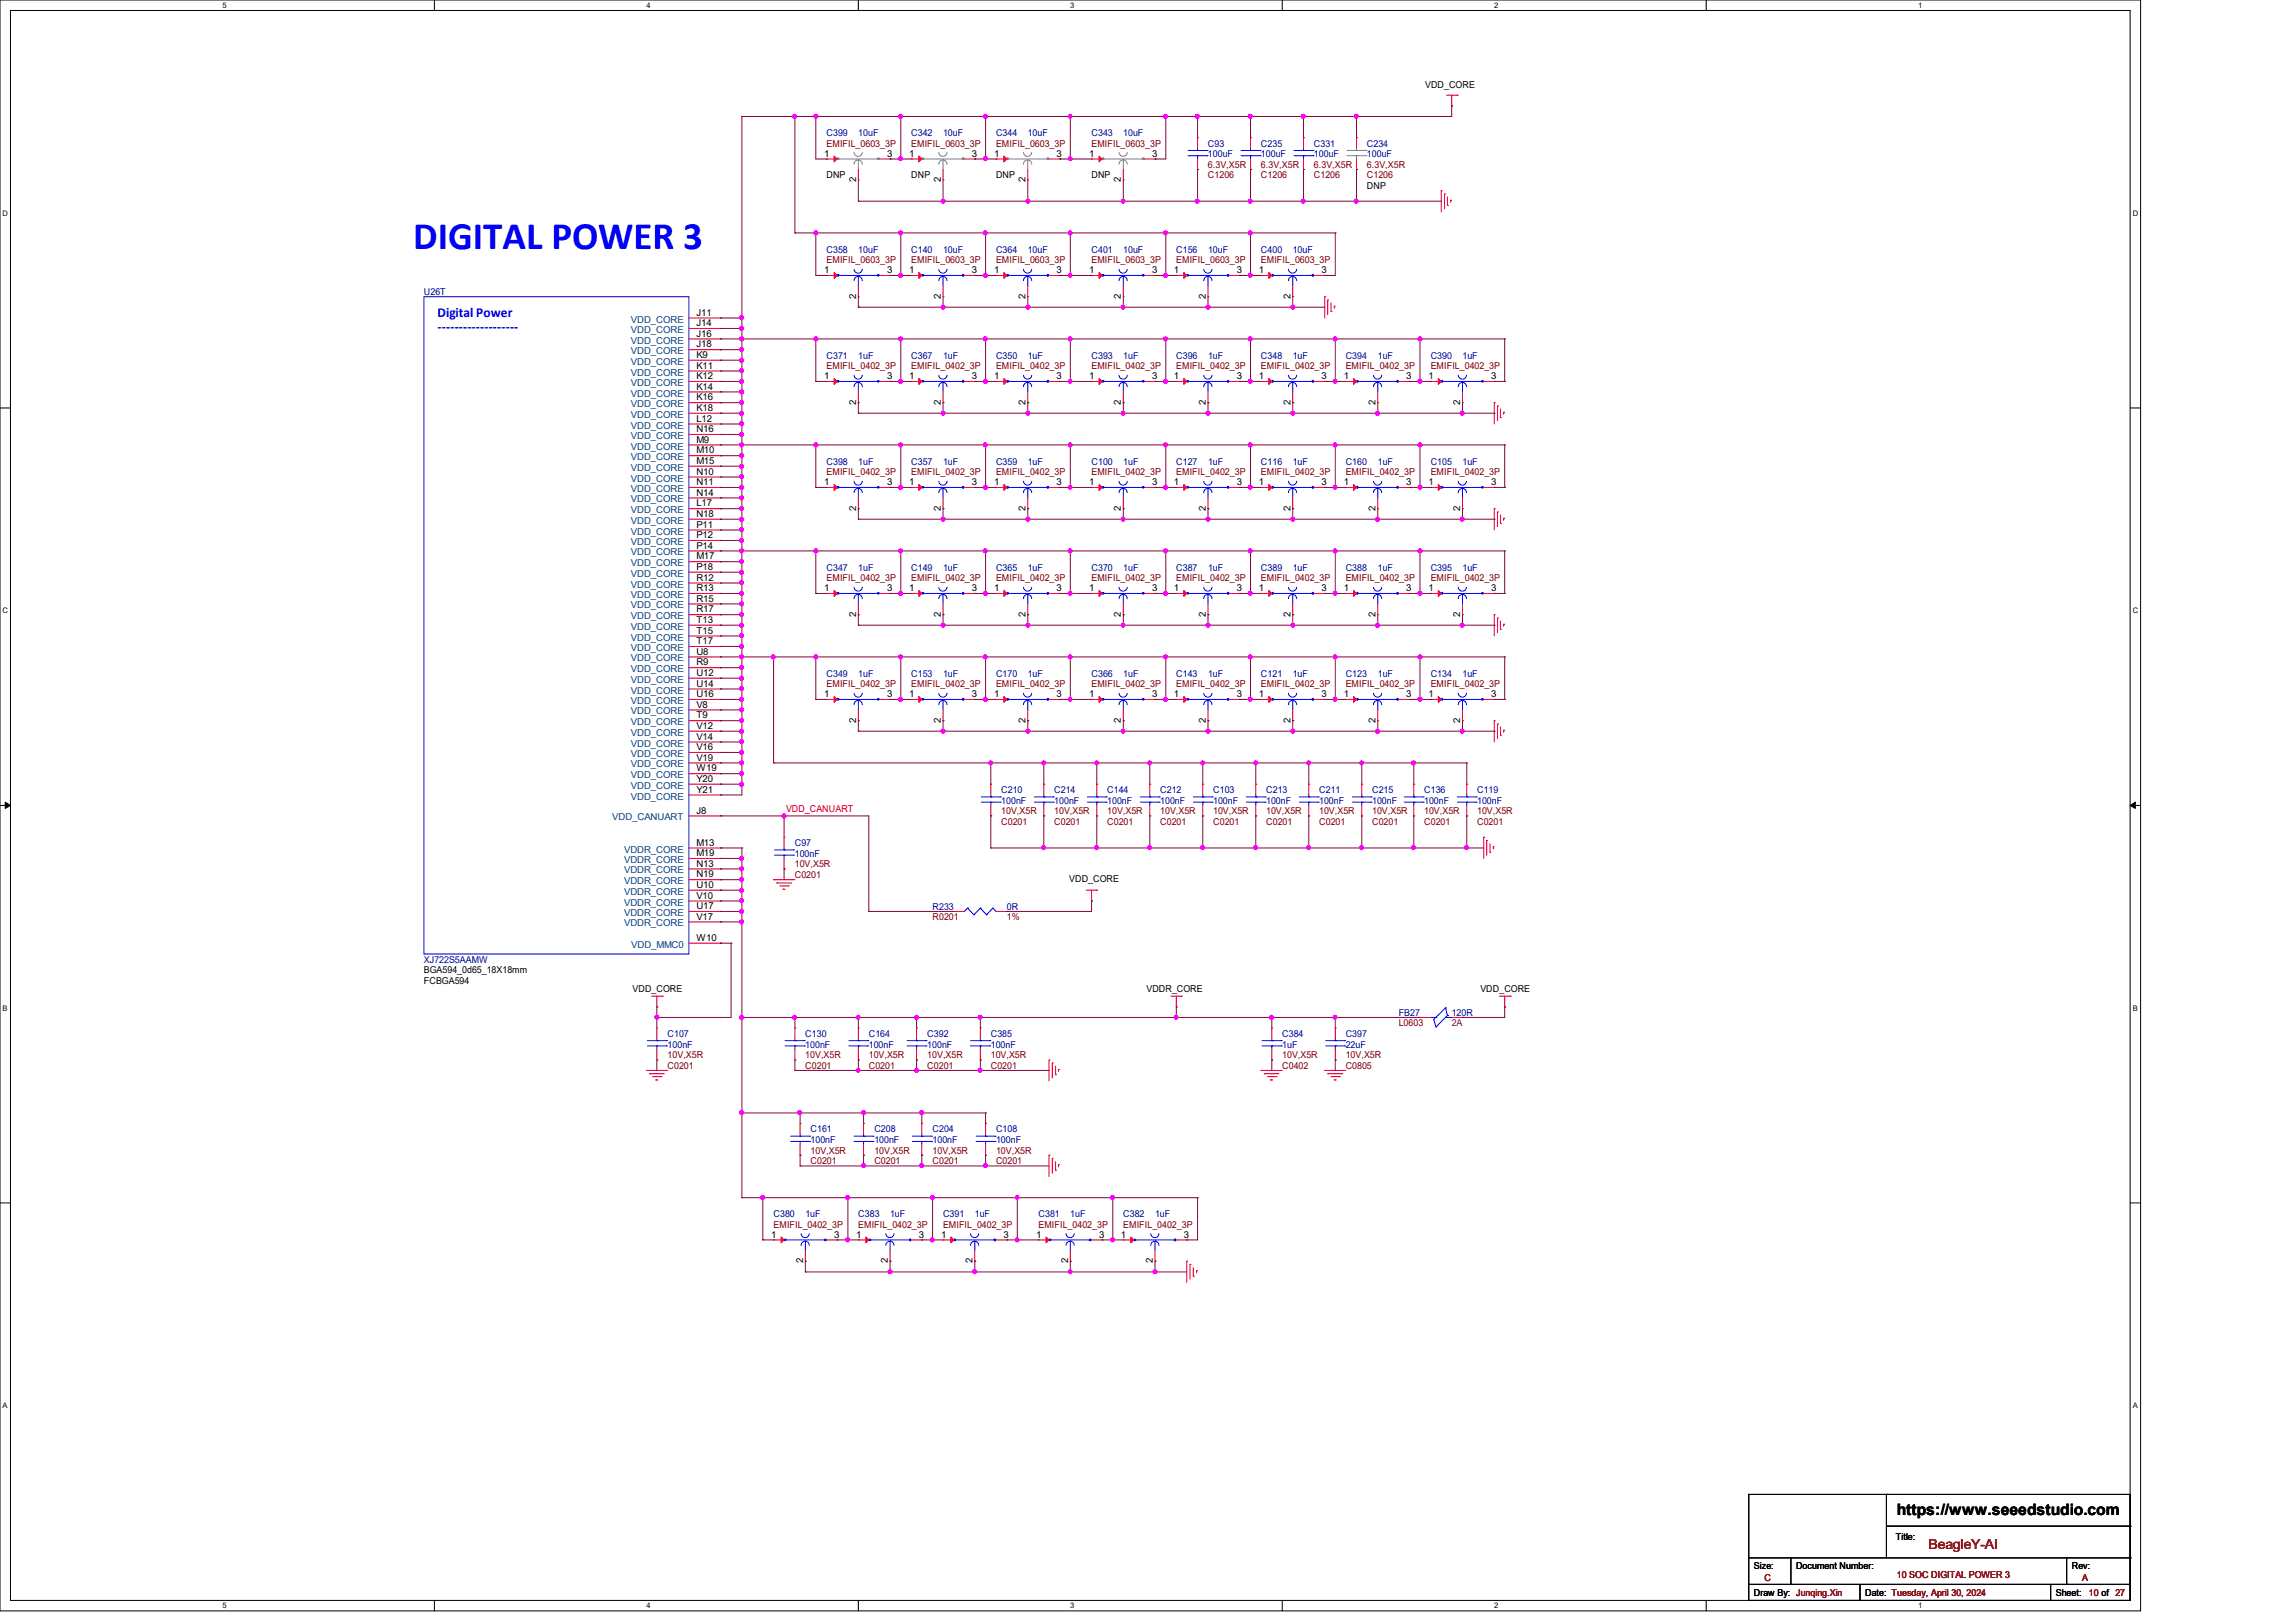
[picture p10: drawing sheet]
<svg xmlns="http://www.w3.org/2000/svg" width="297mm" height="210mm" viewBox="0 0 297 210" stroke-linecap="round" stroke-linejoin="round" font-family="sans-serif">
<defs><g id="words">
<text font-size="5" fill="#00f" x="53.5" y="32.2">DIGITAL POWER 3</text>
<text font-size="2" x="245.5" y="196.1">https://www.seeedstudio.com</text>
<g font-size="1.8" fill="#00f">
<text x="56.6" y="41">Digital Power</text>
<text x="56.6" y="42.8">-------------------</text>
</g>
<text font-size="1.8" fill="#800000" x="249.6" y="200.5">BeagleY-AI</text>
<g font-size="1.2">
<text x="184.4" y="11.4">VDD_CORE</text>
<text x="106.7" y="20.3">1</text>
<text x="107" y="23.1">DNP</text>
<text x="110.8" y="23.6" transform="rotate(-90 110.8 23.6)">2</text>
<text x="114.8" y="20.3">3</text>
<text x="117.6" y="20.3">1</text>
<text x="117.9" y="23.1">DNP</text>
<text x="121.7" y="23.6" transform="rotate(-90 121.7 23.6)">2</text>
<text x="125.8" y="20.3">3</text>
<text x="128.6" y="20.3">1</text>
<text x="128.9" y="23.1">DNP</text>
<text x="132.7" y="23.6" transform="rotate(-90 132.7 23.6)">2</text>
<text x="136.7" y="20.3">3</text>
<text x="141" y="20.3">1</text>
<text x="141.3" y="23.1">DNP</text>
<text x="145.1" y="23.6" transform="rotate(-90 145.1 23.6)">2</text>
<text x="149.1" y="20.3">3</text>
<text x="176.9" y="24.4">DNP</text>
<text x="106.7" y="35.3">1</text>
<text x="114.8" y="35.3">3</text>
<text x="117.6" y="35.3">1</text>
<text x="125.8" y="35.3">3</text>
<text x="128.6" y="35.3">1</text>
<text x="136.7" y="35.3">3</text>
<text x="141" y="35.3">1</text>
<text x="149.1" y="35.3">3</text>
<text x="151.9" y="35.3">1</text>
<text x="160.1" y="35.3">3</text>
<text x="162.9" y="35.3">1</text>
<text x="171" y="35.3">3</text>
<text x="90.1" y="40.9">J11</text>
<text x="110.8" y="38.6" transform="rotate(-90 110.8 38.6)">2</text>
<text x="121.7" y="38.6" transform="rotate(-90 121.7 38.6)">2</text>
<text x="132.7" y="38.6" transform="rotate(-90 132.7 38.6)">2</text>
<text x="145.1" y="38.6" transform="rotate(-90 145.1 38.6)">2</text>
<text x="156" y="38.6" transform="rotate(-90 156 38.6)">2</text>
<text x="167" y="38.6" transform="rotate(-90 167 38.6)">2</text>
<text x="90.1" y="42.2">J14</text>
<text x="90.1" y="43.6">J16</text>
<text x="90.1" y="45">J18</text>
<text x="90.1" y="46.3">K9</text>
<text x="90.1" y="47.7">K11</text>
<text x="90.1" y="49.1">K12</text>
<text x="90.1" y="50.4">K14</text>
<text x="90.1" y="51.8">K16</text>
<text x="90.1" y="53.2">K18</text>
<text x="106.7" y="49.1">1</text>
<text x="110.8" y="52.4" transform="rotate(-90 110.8 52.4)">2</text>
<text x="114.8" y="49.1">3</text>
<text x="117.6" y="49.1">1</text>
<text x="121.7" y="52.4" transform="rotate(-90 121.7 52.4)">2</text>
<text x="125.8" y="49.1">3</text>
<text x="128.6" y="49.1">1</text>
<text x="132.7" y="52.4" transform="rotate(-90 132.7 52.4)">2</text>
<text x="136.7" y="49.1">3</text>
<text x="141" y="49.1">1</text>
<text x="145.1" y="52.4" transform="rotate(-90 145.1 52.4)">2</text>
<text x="149.1" y="49.1">3</text>
<text x="151.9" y="49.1">1</text>
<text x="156" y="52.4" transform="rotate(-90 156 52.4)">2</text>
<text x="160.1" y="49.1">3</text>
<text x="162.9" y="49.1">1</text>
<text x="167" y="52.4" transform="rotate(-90 167 52.4)">2</text>
<text x="171" y="49.1">3</text>
<text x="173.9" y="49.1">1</text>
<text x="178" y="52.4" transform="rotate(-90 178 52.4)">2</text>
<text x="182" y="49.1">3</text>
<text x="184.9" y="49.1">1</text>
<text x="189" y="52.4" transform="rotate(-90 189 52.4)">2</text>
<text x="193" y="49.1">3</text>
<text x="90.1" y="54.6">L12</text>
<text x="90.1" y="55.9">N16</text>
<text x="90.1" y="57.3">M9</text>
<text x="90.1" y="58.7">M10</text>
<text x="90.1" y="60">M15</text>
<text x="90.1" y="61.4">N10</text>
<text x="90.1" y="62.8">N11</text>
<text x="90.1" y="64.1">N14</text>
<text x="90.1" y="65.5">L17</text>
<text x="106.7" y="62.8">1</text>
<text x="114.8" y="62.8">3</text>
<text x="117.6" y="62.8">1</text>
<text x="125.8" y="62.8">3</text>
<text x="128.6" y="62.8">1</text>
<text x="136.7" y="62.8">3</text>
<text x="141" y="62.8">1</text>
<text x="149.1" y="62.8">3</text>
<text x="151.9" y="62.8">1</text>
<text x="160.1" y="62.8">3</text>
<text x="162.9" y="62.8">1</text>
<text x="171" y="62.8">3</text>
<text x="173.9" y="62.8">1</text>
<text x="182" y="62.8">3</text>
<text x="184.9" y="62.8">1</text>
<text x="193" y="62.8">3</text>
<text x="90.1" y="66.9">N18</text>
<text x="90.1" y="68.3">P11</text>
<text x="90.1" y="69.6">P12</text>
<text x="90.1" y="71">P14</text>
<text x="110.8" y="66.1" transform="rotate(-90 110.8 66.1)">2</text>
<text x="121.7" y="66.1" transform="rotate(-90 121.7 66.1)">2</text>
<text x="132.7" y="66.1" transform="rotate(-90 132.7 66.1)">2</text>
<text x="145.1" y="66.1" transform="rotate(-90 145.1 66.1)">2</text>
<text x="156" y="66.1" transform="rotate(-90 156 66.1)">2</text>
<text x="167" y="66.1" transform="rotate(-90 167 66.1)">2</text>
<text x="178" y="66.1" transform="rotate(-90 178 66.1)">2</text>
<text x="189" y="66.1" transform="rotate(-90 189 66.1)">2</text>
<text x="90.1" y="72.4">M17</text>
<text x="90.1" y="73.7">P18</text>
<text x="90.1" y="75.1">R12</text>
<text x="90.1" y="76.5">R13</text>
<text x="90.1" y="77.9">R15</text>
<text x="106.7" y="76.5">1</text>
<text x="114.8" y="76.5">3</text>
<text x="117.6" y="76.5">1</text>
<text x="125.8" y="76.5">3</text>
<text x="128.6" y="76.5">1</text>
<text x="136.7" y="76.5">3</text>
<text x="141" y="76.5">1</text>
<text x="149.1" y="76.5">3</text>
<text x="151.9" y="76.5">1</text>
<text x="160.1" y="76.5">3</text>
<text x="162.9" y="76.5">1</text>
<text x="171" y="76.5">3</text>
<text x="173.9" y="76.5">1</text>
<text x="182" y="76.5">3</text>
<text x="184.9" y="76.5">1</text>
<text x="193" y="76.5">3</text>
<text x="90.1" y="79.2">R17</text>
<text x="90.1" y="80.6">T13</text>
<text x="90.1" y="82">T15</text>
<text x="90.1" y="83.4">T17</text>
<text x="110.8" y="79.8" transform="rotate(-90 110.8 79.8)">2</text>
<text x="121.7" y="79.8" transform="rotate(-90 121.7 79.8)">2</text>
<text x="132.7" y="79.8" transform="rotate(-90 132.7 79.8)">2</text>
<text x="145.1" y="79.8" transform="rotate(-90 145.1 79.8)">2</text>
<text x="156" y="79.8" transform="rotate(-90 156 79.8)">2</text>
<text x="167" y="79.8" transform="rotate(-90 167 79.8)">2</text>
<text x="178" y="79.8" transform="rotate(-90 178 79.8)">2</text>
<text x="189" y="79.8" transform="rotate(-90 189 79.8)">2</text>
<text x="90.1" y="84.7">U8</text>
<text x="90.1" y="87.5">U12</text>
<text x="90.1" y="88.9">U14</text>
<text x="90.1" y="86.1">R9</text>
<text x="90.1" y="90.2">U16</text>
<text x="90.1" y="91.6">V8</text>
<text x="90.1" y="94.3">V12</text>
<text x="90.1" y="95.7">V14</text>
<text x="90.1" y="93">T9</text>
<text x="106.7" y="90.2">1</text>
<text x="110.8" y="93.5" transform="rotate(-90 110.8 93.5)">2</text>
<text x="114.8" y="90.2">3</text>
<text x="117.6" y="90.2">1</text>
<text x="121.7" y="93.5" transform="rotate(-90 121.7 93.5)">2</text>
<text x="125.8" y="90.2">3</text>
<text x="128.6" y="90.2">1</text>
<text x="132.7" y="93.5" transform="rotate(-90 132.7 93.5)">2</text>
<text x="136.7" y="90.2">3</text>
<text x="141" y="90.2">1</text>
<text x="145.1" y="93.5" transform="rotate(-90 145.1 93.5)">2</text>
<text x="149.1" y="90.2">3</text>
<text x="151.9" y="90.2">1</text>
<text x="156" y="93.5" transform="rotate(-90 156 93.5)">2</text>
<text x="160.1" y="90.2">3</text>
<text x="162.9" y="90.2">1</text>
<text x="167" y="93.5" transform="rotate(-90 167 93.5)">2</text>
<text x="171" y="90.2">3</text>
<text x="173.9" y="90.2">1</text>
<text x="178" y="93.5" transform="rotate(-90 178 93.5)">2</text>
<text x="182" y="90.2">3</text>
<text x="184.9" y="90.2">1</text>
<text x="189" y="93.5" transform="rotate(-90 189 93.5)">2</text>
<text x="193" y="90.2">3</text>
<text x="90.1" y="97.1">V16</text>
<text x="90.1" y="98.4">V19</text>
<text x="90.1" y="99.8">W19</text>
<text x="90.1" y="101.2">Y20</text>
<text x="90.1" y="105.3">J8</text>
<text x="90.1" y="102.6">Y21</text>
<text x="90.1" y="109.4">M13</text>
<text x="90.1" y="110.8">M19</text>
<text x="90.1" y="112.1">N13</text>
<text x="90.1" y="113.5">N19</text>
<text x="90.1" y="114.9">U10</text>
<text x="90.1" y="116.3">V10</text>
<text x="90.1" y="117.6">U17</text>
<text x="90.1" y="119">V17</text>
<text x="138.4" y="114.1">VDD_CORE</text>
<text x="54.9" y="125.9">BGA594_0d65_18X18mm</text>
<text x="90.1" y="121.7">W10</text>
<text x="54.9" y="127.3">FCBGA594</text>
<text x="81.9" y="128.4">VDD_CORE</text>
<text x="148.4" y="128.4">VDDR_CORE</text>
<text x="191.6" y="128.4">VDD_CORE</text>
<text x="99.8" y="160.1">1</text>
<text x="107.9" y="160.1">3</text>
<text x="110.8" y="160.1">1</text>
<text x="118.9" y="160.1">3</text>
<text x="121.8" y="160.1">1</text>
<text x="129.9" y="160.1">3</text>
<text x="134.1" y="160.1">1</text>
<text x="142.2" y="160.1">3</text>
<text x="145.1" y="160.1">1</text>
<text x="153.2" y="160.1">3</text>
<text x="103.9" y="163.5" transform="rotate(-90 103.9 163.5)">2</text>
<text x="114.9" y="163.5" transform="rotate(-90 114.9 163.5)">2</text>
<text x="125.9" y="163.5" transform="rotate(-90 125.9 163.5)">2</text>
<text x="138.2" y="163.5" transform="rotate(-90 138.2 163.5)">2</text>
<text x="149.2" y="163.5" transform="rotate(-90 149.2 163.5)">2</text>
<text x="227" y="203">Size:</text>
<text x="232.5" y="203">Document Number:</text>
<text x="245.4" y="199.3">Title:</text>
<text x="268.1" y="203">Rev:</text>
<text x="227" y="206.6">Draw By: Junqing.Xin</text>
<text x="241.4" y="206.6">Date: Tuesday, April 30, 2024</text>
<text x="266.1" y="206.6">Sheet:</text>
</g>
<g font-size="1.2" fill="#000080">
<text x="107" y="17.6">C399</text>
<text x="111.1" y="17.6">10uF</text>
<text x="117.9" y="17.6">C342</text>
<text x="122" y="17.6">10uF</text>
<text x="128.9" y="17.6">C344</text>
<text x="133" y="17.6">10uF</text>
<text x="141.3" y="17.6">C343</text>
<text x="145.4" y="17.6">10uF</text>
<text x="156.3" y="19">C93</text>
<text x="156.3" y="20.3">100uF</text>
<text x="163.2" y="19">C235</text>
<text x="163.2" y="20.3">100uF</text>
<text x="170" y="19">C331</text>
<text x="170" y="20.3">100uF</text>
<text x="176.9" y="19">C234</text>
<text x="176.9" y="20.3">100uF</text>
<text x="107" y="32.7">C358</text>
<text x="111.1" y="32.7">10uF</text>
<text x="117.9" y="32.7">C140</text>
<text x="122" y="32.7">10uF</text>
<text x="128.9" y="32.7">C364</text>
<text x="133" y="32.7">10uF</text>
<text x="141.3" y="32.7">C401</text>
<text x="145.4" y="32.7">10uF</text>
<text x="152.2" y="32.7">C156</text>
<text x="156.3" y="32.7">10uF</text>
<text x="163.2" y="32.7">C400</text>
<text x="167.3" y="32.7">10uF</text>
<text x="54.9" y="38.1">U26T</text>
<text x="107" y="46.4">C371</text>
<text x="111.1" y="46.4">1uF</text>
<text x="117.9" y="46.4">C367</text>
<text x="122" y="46.4">1uF</text>
<text x="128.9" y="46.4">C350</text>
<text x="133" y="46.4">1uF</text>
<text x="141.3" y="46.4">C393</text>
<text x="145.4" y="46.4">1uF</text>
<text x="152.2" y="46.4">C396</text>
<text x="156.3" y="46.4">1uF</text>
<text x="163.2" y="46.4">C348</text>
<text x="167.3" y="46.4">1uF</text>
<text x="174.2" y="46.4">C394</text>
<text x="178.3" y="46.4">1uF</text>
<text x="185.2" y="46.4">C390</text>
<text x="189.3" y="46.4">1uF</text>
<text x="107" y="60.1">C398</text>
<text x="111.1" y="60.1">1uF</text>
<text x="117.9" y="60.1">C357</text>
<text x="122" y="60.1">1uF</text>
<text x="128.9" y="60.1">C359</text>
<text x="133" y="60.1">1uF</text>
<text x="141.3" y="60.1">C100</text>
<text x="145.4" y="60.1">1uF</text>
<text x="152.2" y="60.1">C127</text>
<text x="156.3" y="60.1">1uF</text>
<text x="163.2" y="60.1">C116</text>
<text x="167.3" y="60.1">1uF</text>
<text x="174.2" y="60.1">C160</text>
<text x="178.3" y="60.1">1uF</text>
<text x="185.2" y="60.1">C105</text>
<text x="189.3" y="60.1">1uF</text>
<text x="107" y="73.8">C347</text>
<text x="111.1" y="73.8">1uF</text>
<text x="117.9" y="73.8">C149</text>
<text x="122" y="73.8">1uF</text>
<text x="128.9" y="73.8">C365</text>
<text x="133" y="73.8">1uF</text>
<text x="141.3" y="73.8">C370</text>
<text x="145.4" y="73.8">1uF</text>
<text x="152.2" y="73.8">C387</text>
<text x="156.3" y="73.8">1uF</text>
<text x="163.2" y="73.8">C389</text>
<text x="167.3" y="73.8">1uF</text>
<text x="174.2" y="73.8">C388</text>
<text x="178.3" y="73.8">1uF</text>
<text x="185.2" y="73.8">C395</text>
<text x="189.3" y="73.8">1uF</text>
<text x="107" y="87.5">C349</text>
<text x="111.1" y="87.5">1uF</text>
<text x="117.9" y="87.5">C153</text>
<text x="122" y="87.5">1uF</text>
<text x="128.9" y="87.5">C170</text>
<text x="133" y="87.5">1uF</text>
<text x="141.3" y="87.5">C366</text>
<text x="145.4" y="87.5">1uF</text>
<text x="152.2" y="87.5">C143</text>
<text x="156.3" y="87.5">1uF</text>
<text x="163.2" y="87.5">C121</text>
<text x="167.3" y="87.5">1uF</text>
<text x="174.2" y="87.5">C123</text>
<text x="178.3" y="87.5">1uF</text>
<text x="185.2" y="87.5">C134</text>
<text x="189.3" y="87.5">1uF</text>
<text x="129.6" y="102.6">C210</text>
<text x="129.6" y="104">100nF</text>
<text x="136.4" y="102.6">C214</text>
<text x="136.4" y="104">100nF</text>
<text x="143.3" y="102.6">C144</text>
<text x="143.3" y="104">100nF</text>
<text x="150.2" y="102.6">C212</text>
<text x="150.2" y="104">100nF</text>
<text x="157" y="102.6">C103</text>
<text x="157" y="104">100nF</text>
<text x="163.9" y="102.6">C213</text>
<text x="163.9" y="104">100nF</text>
<text x="170.7" y="102.6">C211</text>
<text x="170.7" y="104">100nF</text>
<text x="177.6" y="102.6">C215</text>
<text x="177.6" y="104">100nF</text>
<text x="184.3" y="102.6">C136</text>
<text x="184.3" y="104">100nF</text>
<text x="191.2" y="102.6">C119</text>
<text x="191.2" y="104">100nF</text>
<text x="102.9" y="109.5">C97</text>
<text x="102.9" y="110.9">100nF</text>
<text x="120.7" y="117.7">R233</text>
<text x="130.3" y="117.7">0R</text>
<text x="54.9" y="124.6">XJ722S5AAMW</text>
<text x="181" y="131.4">FB27</text>
<text x="187.9" y="131.4">120R</text>
<text x="86.4" y="134.2">C107</text>
<text x="86.4" y="135.5">100nF</text>
<text x="104.2" y="134.2">C130</text>
<text x="104.2" y="135.5">100nF</text>
<text x="112.4" y="134.2">C164</text>
<text x="112.4" y="135.5">100nF</text>
<text x="120" y="134.2">C392</text>
<text x="120" y="135.5">100nF</text>
<text x="128.2" y="134.2">C385</text>
<text x="128.2" y="135.5">100nF</text>
<text x="165.9" y="134.2">C384</text>
<text x="165.9" y="135.5">1uF</text>
<text x="174.2" y="134.2">C397</text>
<text x="174.2" y="135.5">22uF</text>
<text x="104.9" y="146.5">C161</text>
<text x="104.9" y="147.9">100nF</text>
<text x="113.2" y="146.5">C208</text>
<text x="113.2" y="147.9">100nF</text>
<text x="120.7" y="146.5">C204</text>
<text x="120.7" y="147.9">100nF</text>
<text x="128.9" y="146.5">C108</text>
<text x="128.9" y="147.9">100nF</text>
<text x="100.1" y="157.5">C380</text>
<text x="104.2" y="157.5">1uF</text>
<text x="111.1" y="157.5">C383</text>
<text x="115.2" y="157.5">1uF</text>
<text x="122" y="157.5">C391</text>
<text x="126.2" y="157.5">1uF</text>
<text x="134.4" y="157.5">C381</text>
<text x="138.5" y="157.5">1uF</text>
<text x="145.4" y="157.5">C382</text>
<text x="149.5" y="157.5">1uF</text>
</g>
<g font-size="1.2" fill="#800000">
<text x="107" y="19">EMIFIL_0603_3P</text>
<text x="117.9" y="19">EMIFIL_0603_3P</text>
<text x="128.9" y="19">EMIFIL_0603_3P</text>
<text x="141.3" y="19">EMIFIL_0603_3P</text>
<text x="156.3" y="23.1">C1206</text>
<text x="156.3" y="21.7">6.3V,X5R</text>
<text x="163.2" y="23.1">C1206</text>
<text x="163.2" y="21.7">6.3V,X5R</text>
<text x="170" y="23.1">C1206</text>
<text x="170" y="21.7">6.3V,X5R</text>
<text x="176.9" y="23.1">C1206</text>
<text x="176.9" y="21.7">6.3V,X5R</text>
<text x="107" y="34">EMIFIL_0603_3P</text>
<text x="117.9" y="34">EMIFIL_0603_3P</text>
<text x="128.9" y="34">EMIFIL_0603_3P</text>
<text x="141.3" y="34">EMIFIL_0603_3P</text>
<text x="152.2" y="34">EMIFIL_0603_3P</text>
<text x="163.2" y="34">EMIFIL_0603_3P</text>
<text x="107" y="47.8">EMIFIL_0402_3P</text>
<text x="117.9" y="47.8">EMIFIL_0402_3P</text>
<text x="128.9" y="47.8">EMIFIL_0402_3P</text>
<text x="141.3" y="47.8">EMIFIL_0402_3P</text>
<text x="152.2" y="47.8">EMIFIL_0402_3P</text>
<text x="163.2" y="47.8">EMIFIL_0402_3P</text>
<text x="174.2" y="47.8">EMIFIL_0402_3P</text>
<text x="185.2" y="47.8">EMIFIL_0402_3P</text>
<text x="107" y="61.5">EMIFIL_0402_3P</text>
<text x="117.9" y="61.5">EMIFIL_0402_3P</text>
<text x="128.9" y="61.5">EMIFIL_0402_3P</text>
<text x="141.3" y="61.5">EMIFIL_0402_3P</text>
<text x="152.2" y="61.5">EMIFIL_0402_3P</text>
<text x="163.2" y="61.5">EMIFIL_0402_3P</text>
<text x="174.2" y="61.5">EMIFIL_0402_3P</text>
<text x="185.2" y="61.5">EMIFIL_0402_3P</text>
<text x="107" y="75.2">EMIFIL_0402_3P</text>
<text x="117.9" y="75.2">EMIFIL_0402_3P</text>
<text x="128.9" y="75.2">EMIFIL_0402_3P</text>
<text x="141.3" y="75.2">EMIFIL_0402_3P</text>
<text x="152.2" y="75.2">EMIFIL_0402_3P</text>
<text x="163.2" y="75.2">EMIFIL_0402_3P</text>
<text x="174.2" y="75.2">EMIFIL_0402_3P</text>
<text x="185.2" y="75.2">EMIFIL_0402_3P</text>
<text x="107" y="88.9">EMIFIL_0402_3P</text>
<text x="117.9" y="88.9">EMIFIL_0402_3P</text>
<text x="128.9" y="88.9">EMIFIL_0402_3P</text>
<text x="141.3" y="88.9">EMIFIL_0402_3P</text>
<text x="152.2" y="88.9">EMIFIL_0402_3P</text>
<text x="163.2" y="88.9">EMIFIL_0402_3P</text>
<text x="174.2" y="88.9">EMIFIL_0402_3P</text>
<text x="185.2" y="88.9">EMIFIL_0402_3P</text>
<text x="129.6" y="106.7">C0201</text>
<text x="129.6" y="105.4">10V,X5R</text>
<text x="136.4" y="106.7">C0201</text>
<text x="136.4" y="105.4">10V,X5R</text>
<text x="143.3" y="106.7">C0201</text>
<text x="143.3" y="105.4">10V,X5R</text>
<text x="150.2" y="106.7">C0201</text>
<text x="150.2" y="105.4">10V,X5R</text>
<text x="157" y="106.7">C0201</text>
<text x="157" y="105.4">10V,X5R</text>
<text x="163.9" y="106.7">C0201</text>
<text x="163.9" y="105.4">10V,X5R</text>
<text x="170.7" y="106.7">C0201</text>
<text x="170.7" y="105.4">10V,X5R</text>
<text x="177.6" y="106.7">C0201</text>
<text x="177.6" y="105.4">10V,X5R</text>
<text x="184.3" y="106.7">C0201</text>
<text x="184.3" y="105.4">10V,X5R</text>
<text x="191.2" y="106.7">C0201</text>
<text x="191.2" y="105.4">10V,X5R</text>
<text x="102.9" y="113.6">C0201</text>
<text x="102.9" y="112.2">10V,X5R</text>
<text x="120.7" y="119.1">R0201</text>
<text x="130.3" y="119.1">1%</text>
<text x="86.4" y="136.9">10V,X5R</text>
<text x="104.2" y="136.9">10V,X5R</text>
<text x="112.4" y="136.9">10V,X5R</text>
<text x="120" y="136.9">10V,X5R</text>
<text x="128.2" y="136.9">10V,X5R</text>
<text x="165.9" y="136.9">10V,X5R</text>
<text x="174.2" y="136.9">10V,X5R</text>
<text x="181" y="132.8">L0603</text>
<text x="86.4" y="138.3">C0201</text>
<text x="104.2" y="138.3">C0201</text>
<text x="112.4" y="138.3">C0201</text>
<text x="120" y="138.3">C0201</text>
<text x="128.2" y="138.3">C0201</text>
<text x="165.9" y="138.3">C0402</text>
<text x="174.2" y="138.3">C0805</text>
<text x="104.9" y="149.3">10V,X5R</text>
<text x="113.2" y="149.3">10V,X5R</text>
<text x="120.7" y="149.3">10V,X5R</text>
<text x="128.9" y="149.3">10V,X5R</text>
<text x="104.9" y="150.6">C0201</text>
<text x="113.2" y="150.6">C0201</text>
<text x="120.7" y="150.6">C0201</text>
<text x="128.9" y="150.6">C0201</text>
<text x="100.1" y="158.9">EMIFIL_0402_3P</text>
<text x="111.1" y="158.9">EMIFIL_0402_3P</text>
<text x="122" y="158.9">EMIFIL_0402_3P</text>
<text x="134.4" y="158.9">EMIFIL_0402_3P</text>
<text x="145.4" y="158.9">EMIFIL_0402_3P</text>
<text x="228.3" y="204.6">C</text>
<text x="245.5" y="204.1">10 SOC DIGITAL POWER 3</text>
<text x="269.5" y="204.6">A</text>
<text x="270.3" y="206.6">10 of 27</text>
</g>
<g font-size="1.2" fill="#004080">
<text x="81.7" y="41.7">VDD_CORE</text>
<text x="81.7" y="43.1">VDD_CORE</text>
<text x="81.7" y="44.4">VDD_CORE</text>
<text x="81.7" y="45.8">VDD_CORE</text>
<text x="81.7" y="47.2">VDD_CORE</text>
<text x="81.7" y="48.6">VDD_CORE</text>
<text x="81.7" y="50">VDD_CORE</text>
<text x="81.7" y="51.3">VDD_CORE</text>
<text x="81.7" y="52.7">VDD_CORE</text>
<text x="81.7" y="54.1">VDD_CORE</text>
<text x="81.7" y="55.5">VDD_CORE</text>
<text x="81.7" y="56.8">VDD_CORE</text>
<text x="81.7" y="58.2">VDD_CORE</text>
<text x="81.7" y="59.6">VDD_CORE</text>
<text x="81.7" y="60.9">VDD_CORE</text>
<text x="81.7" y="62.3">VDD_CORE</text>
<text x="81.7" y="63.7">VDD_CORE</text>
<text x="81.7" y="65">VDD_CORE</text>
<text x="81.7" y="66.4">VDD_CORE</text>
<text x="81.7" y="67.8">VDD_CORE</text>
<text x="81.7" y="69.2">VDD_CORE</text>
<text x="81.7" y="70.5">VDD_CORE</text>
<text x="81.7" y="71.9">VDD_CORE</text>
<text x="81.7" y="73.3">VDD_CORE</text>
<text x="81.7" y="74.6">VDD_CORE</text>
<text x="81.7" y="76">VDD_CORE</text>
<text x="81.7" y="77.4">VDD_CORE</text>
<text x="81.7" y="78.7">VDD_CORE</text>
<text x="81.7" y="80.1">VDD_CORE</text>
<text x="81.7" y="81.5">VDD_CORE</text>
<text x="81.7" y="82.9">VDD_CORE</text>
<text x="81.7" y="84.2">VDD_CORE</text>
<text x="81.7" y="85.6">VDD_CORE</text>
<text x="81.7" y="88.3">VDD_CORE</text>
<text x="81.7" y="89.7">VDD_CORE</text>
<text x="81.7" y="87">VDD_CORE</text>
<text x="81.7" y="91.1">VDD_CORE</text>
<text x="81.7" y="92.5">VDD_CORE</text>
<text x="81.7" y="95.2">VDD_CORE</text>
<text x="81.7" y="93.9">VDD_CORE</text>
<text x="81.7" y="96.6">VDD_CORE</text>
<text x="81.7" y="98">VDD_CORE</text>
<text x="81.7" y="99.3">VDD_CORE</text>
<text x="81.7" y="100.7">VDD_CORE</text>
<text x="79.2" y="106.2">VDD_CANUART</text>
<text x="81.7" y="102.1">VDD_CORE</text>
<text x="81.7" y="103.5">VDD_CORE</text>
<text x="80.8" y="110.3">VDDR_CORE</text>
<text x="80.8" y="111.7">VDDR_CORE</text>
<text x="80.8" y="113">VDDR_CORE</text>
<text x="80.8" y="115.8">VDDR_CORE</text>
<text x="80.8" y="117.2">VDDR_CORE</text>
<text x="80.8" y="114.4">VDDR_CORE</text>
<text x="80.8" y="118.5">VDDR_CORE</text>
<text x="80.8" y="119.9">VDDR_CORE</text>
<text x="81.7" y="122.6">VDD_MMC0</text>
</g>
<text font-size="1.2" fill="#f00" x="101.7" y="105.1">VDD_CANUART</text>
<text font-size="1.2" fill="#800040" x="187.9" y="132.8">2A</text>
<g font-size="1">
<text x="28.8" y="1">5</text>
<text x="83.7" y="1">4</text>
<text x="138.5" y="1">3</text>
<text x="193.4" y="1">2</text>
<text x="248.2" y="1">1</text>
<text x=".3" y="27.9">D</text>
<text x="276" y="27.9">D</text>
<text x=".3" y="79.4">C</text>
<text x="276" y="79.4">C</text>
<text x=".3" y="130.8">B</text>
<text x="276" y="130.8">B</text>
<text x=".3" y="182.2">A</text>
<text x="276" y="182.2">A</text>
<text x="28.8" y="208.1">5</text>
<text x="83.7" y="208.1">4</text>
<text x="138.5" y="208.1">3</text>
<text x="193.4" y="208.1">2</text>
<text x="248.2" y="208.1">1</text>
</g>
</g></defs>
<path d="M0 0h277v208.4h-277zM1.4 1.4h274.3v205.7h-274.3z" fill="none" stroke="#000" stroke-width=".13"/>
<g fill="#fff">
<path d="M28.8 .1h.5v1.1h-.5z"/>
<path d="M28.8 207.2h.5v1.1h-.5z"/>
</g>
<path d="M56.2 0v1.4M56.2 207.1v1.3" fill="none" stroke="#000" stroke-width=".13"/>
<g fill="#fff">
<path d="M83.7 .1h.5v1.1h-.5z"/>
<path d="M83.7 207.2h.5v1.1h-.5z"/>
</g>
<path d="M111.1 0v1.4M111.1 207.1v1.3" fill="none" stroke="#000" stroke-width=".13"/>
<g fill="#fff">
<path d="M138.5 .1h.6v1.1h-.6z"/>
<path d="M138.5 207.2h.6v1.1h-.6z"/>
</g>
<path d="M165.9 0v1.4M165.9 207.1v1.3" fill="none" stroke="#000" stroke-width=".13"/>
<g fill="#fff">
<path d="M193.4 .1h.5v1.1h-.5z"/>
<path d="M193.4 207.2h.5v1.1h-.5z"/>
</g>
<path d="M220.8 0v1.4M220.8 207.1v1.3" fill="none" stroke="#000" stroke-width=".13"/>
<g fill="#fff">
<path d="M248.2 .1h.6v1.1h-.6z"/>
<path d="M248.2 207.2h.6v1.1h-.6z"/>
<path d="M.3 27.1h.8v1.1h-.8z"/>
<path d="M276 27.1h.7v1.1h-.7z"/>
<path d="M.3 78.5h.8v1.1h-.8z"/>
<path d="M276 78.5h.7v1.1h-.7z"/>
</g>
<path d="M0 52.8h1.4M275.7 52.8h1.3" fill="none" stroke="#000" stroke-width=".13"/>
<g fill="#fff">
<path d="M.3 129.9h.7v1.1h-.7z"/>
<path d="M276 129.9h.6v1.1h-.6z"/>
</g>
<path d="M0 104.2h1.4M275.7 104.2h1.3" fill="none" stroke="#000" stroke-width=".13"/>
<path d="M.7 103.8l.7 .4-.7 .4zM275.7 104.2l.7-.4v.8z" fill="#000" stroke="#000" stroke-width=".13"/>
<g fill="#fff">
<path d="M.3 181.4h.7v1.1h-.7z"/>
<path d="M276 181.4h.6v1.1h-.6z"/>
</g>
<g fill="none" stroke="#000" stroke-width=".13">
<path d="M0 155.7h1.4M275.7 155.7h1.3M226.3 193.4h49.4v13.7h-49.4zM244.1 193.4h.1M244.1 193.4v8.2M244.1 197.5h31.6M275.7 197.5h.1M226.3 205h.1M226.3 205h49.4M226.3 201.6h49.4M231.8 205h.1M231.8 201.6v3.4"/>
<path d="M240.7 207.1h.1M240.7 205v2.1M265.4 207.1h.1M265.4 205v2.1M267.5 205h.1M267.5 201.6v3.4M275.7 201.6h.1"/>
</g>
<g fill="none" stroke="#f00" stroke-width=".13">
<path d="M155 17.8h.1M155 17.8v1.4M161.8 17.8h.1M161.8 17.8v1.4M168.7 17.8h.1M168.7 17.8v1.4M175.6 17.8h.1M175.6 17.8v1.4M187.2 12.3h1.4M187.9 13.7h.1M187.9 12.3v1.4M188.6 12.3h.1"/>
<path d="M107 20.6h.1M107 35.6h.1M107 35.6h1.3M107 20.6h1.3M111.1 23.3h.1M111.1 38.4h.1M111.1 21.9v1.4M111.1 37v1.4M113.8 35.6h1.4M113.8 20.6h1.4M115.2 20.6h.1M115.2 35.6h.1"/>
<path d="M117.9 35.6h.1M117.9 20.6h.1M117.9 35.6h1.4M117.9 20.6h1.4M122 38.4h.1M122 23.3h.1M122 21.9v1.4M122 37v1.4M124.8 35.6h1.4M124.8 20.6h1.4M126.2 35.6h.1M126.2 20.6h.1"/>
<path d="M128.9 20.6h.1M128.9 35.6h.1M128.9 35.6h1.4M128.9 20.6h1.4M133 23.3h.1M133 38.4h.1M133 21.9v1.4M133 37v1.4M135.8 35.6h1.4M135.8 20.6h1.4M137.2 20.6h.1M137.2 35.6h.1"/>
<path d="M141.3 20.6h.1M141.3 35.6h.1M141.3 35.6h1.3M141.3 20.6h1.3M145.4 23.3h.1M145.4 38.4h.1M145.4 21.9v1.4M145.4 37v1.4M148.1 35.6h1.4M148.1 20.6h1.4M149.5 20.6h.1M149.5 35.6h.1"/>
<path d="M152.2 35.6h.1M152.2 35.6h1.4M155 21.9h.1M155 20.6v1.3M156.3 38.4h.1M156.3 37v1.4M159.1 35.6h1.3M160.4 35.6h.1M161.8 21.9h.1M161.8 20.6v1.3M163.2 35.6h.1M163.2 35.6h1.4"/>
<path d="M167.3 38.4h.1M167.3 37v1.4M168.7 21.9h.1M168.7 20.6v1.3M170.1 35.6h1.3M171.4 38.4h.1M171.4 35.6h.1M171.4 38.4v2.7M171.8 38.8h.1M171.8 38.8v1.9M172.3 39.2v1.1M172.7 39.6h.1"/>
<path d="M172.7 39.6v.3M175.6 21.9h.1M175.6 20.6v1.3M186.5 24.7h.1M186.5 24.7v2.7M186.9 25.1h.1M186.9 25.1v1.9M187.3 26.6h.1M187.3 25.5v1.1M187.7 25.9h.1M187.7 25.9v.3M89.2 49.4h4.1"/>
<path d="M89.2 41.1h4.1M89.2 42.5h4.1M89.2 43.9h4.1M89.2 45.3h4.1M89.2 46.6h4.1M89.2 48h4.1M89.2 50.7h4.1M89.2 52.1h4.1M89.2 53.5h4.1M89.2 54.9h4.1M89.2 56.2h4.1M89.2 57.6h4.1"/>
<path d="M89.2 59h4.1M93.3 41.1h.1M93.3 42.5h.1M93.3 43.9h.1M93.3 45.3h.1M93.3 46.6h.1M93.3 48h.1M93.3 49.4h.1M93.3 50.7h.1M93.3 52.1h.1M93.3 53.5h.1M93.3 54.9h.1"/>
<path d="M93.3 56.2h.1M93.3 57.6h.1M93.3 59h.1M107 49.4h.1M107 49.4h1.3M111.1 52.1h.1M111.1 50.7v1.4M113.8 49.4h1.4M115.2 49.4h.1M117.9 49.4h.1M117.9 49.4h1.4M122 52.1h.1"/>
<path d="M122 50.7v1.4M124.8 49.4h1.4M126.2 49.4h.1M128.9 49.4h.1M128.9 49.4h1.4M133 52.1h.1M133 50.7v1.4M135.8 49.4h1.4M137.2 49.4h.1M141.3 49.4h.1M141.3 49.4h1.3M145.4 52.1h.1"/>
<path d="M145.4 50.7v1.4M148.1 49.4h1.4M149.5 49.4h.1M152.2 49.4h.1M152.2 49.4h1.4M156.3 52.1h.1M156.3 50.7v1.4M159.1 49.4h1.3M160.4 49.4h.1M163.2 49.4h.1M163.2 49.4h1.4M167.3 52.1h.1"/>
<path d="M167.3 50.7v1.4M170.1 49.4h1.3M171.4 49.4h.1M172.3 40.3h.1M174.2 49.4h.1M174.2 49.4h1.4M178.3 52.1h.1M178.3 50.7v1.4M181 49.4h1.4M182.4 49.4h.1M185.2 49.4h.1M185.2 49.4h1.3"/>
<path d="M189.3 52.1h.1M189.3 50.7v1.4M192 49.4h1.4M193.4 52.1h.1M193.4 49.4h.1M193.4 52.1v2.8M193.8 52.5h.1M193.8 52.5v1.9M194.2 54h.1M194.2 52.9v1.1M194.6 53.3h.1M194.6 53.3v.3"/>
<path d="M89.2 76.8h4.1M89.2 63.1h4.1M89.2 60.3h4.1M89.2 61.7h4.1M89.2 64.4h4.1M89.2 65.8h4.1M89.2 67.2h4.1M89.2 68.6h4.1M89.2 69.9h4.1M89.2 71.3h4.1M89.2 72.7h4.1M89.2 74h4.1"/>
<path d="M89.2 75.4h4.1M89.2 78.1h4.1M89.2 79.5h4.1M93.3 60.3h.1M93.3 61.7h.1M93.3 63.1h.1M93.3 64.4h.1M93.3 65.8h.1M93.3 67.2h.1M93.3 68.6h.1M93.3 69.9h.1M93.3 71.3h.1"/>
<path d="M93.3 72.7h.1M93.3 74h.1M93.3 75.4h.1M93.3 76.8h.1M93.3 78.1h.1M93.3 79.5h.1M107 63.1h.1M107 76.8h.1M107 76.8h1.3M107 63.1h1.3M111.1 65.8h.1M111.1 79.5h.1"/>
<path d="M111.1 64.4v1.4M111.1 78.1v1.4M113.8 76.8h1.4M113.8 63.1h1.4M115.2 63.1h.1M115.2 76.8h.1M117.9 76.8h.1M117.9 63.1h.1M117.9 76.8h1.4M117.9 63.1h1.4M122 79.5h.1M122 65.8h.1"/>
<path d="M122 64.4v1.4M122 78.1v1.4M124.8 76.8h1.4M124.8 63.1h1.4M126.2 76.8h.1M126.2 63.1h.1M128.9 76.8h.1M128.9 63.1h.1M128.9 76.8h1.4M128.9 63.1h1.4M133 79.5h.1M133 65.8h.1"/>
<path d="M133 64.4v1.4M133 78.1v1.4M135.8 76.8h1.4M135.8 63.1h1.4M137.2 76.8h.1M137.2 63.1h.1M141.3 63.1h.1M141.3 76.8h.1M141.3 76.8h1.3M141.3 63.1h1.3M145.4 65.8h.1M145.4 79.5h.1"/>
<path d="M145.4 64.4v1.4M145.4 78.1v1.4M148.1 76.8h1.4M148.1 63.1h1.4M149.5 63.1h.1M149.5 76.8h.1M152.2 63.1h.1M152.2 76.8h.1M152.2 76.8h1.4M152.2 63.1h1.4M156.3 65.8h.1M156.3 79.5h.1"/>
<path d="M156.3 64.4v1.4M156.3 78.1v1.4M159.1 76.8h1.3M159.1 63.1h1.3M160.4 63.1h.1M160.4 76.8h.1M163.2 63.1h.1M163.2 76.8h.1M163.2 76.8h1.4M163.2 63.1h1.4M167.3 65.8h.1M167.3 79.5h.1"/>
<path d="M167.3 64.4v1.4M167.3 78.1v1.4M170.1 76.8h1.3M170.1 63.1h1.3M171.4 63.1h.1M171.4 76.8h.1M174.2 76.8h.1M174.2 63.1h.1M174.2 76.8h1.4M174.2 63.1h1.4M178.3 79.5h.1M178.3 65.8h.1"/>
<path d="M178.3 64.4v1.4M178.3 78.1v1.4M181 76.8h1.4M181 63.1h1.4M182.4 76.8h.1M182.4 63.1h.1M185.2 63.1h.1M185.2 76.8h.1M185.2 76.8h1.3M185.2 63.1h1.3M189.3 65.8h.1M189.3 79.5h.1"/>
<path d="M189.3 64.4v1.4M189.3 78.1v1.4M192 76.8h1.4M192 63.1h1.4M193.4 65.8h.1M193.4 79.5h.1M193.4 63.1h.1M193.4 76.8h.1M193.4 65.8v2.8M193.4 79.5v2.8M193.8 66.3h.1M193.8 80h.1"/>
<path d="M193.8 66.3v1.9M193.8 80v1.9M194.2 67.7h.1M194.2 66.6v1.1M194.6 67.1h.1M194.6 67.1v.2M89.2 90.5h4.1M89.2 80.9h4.1M89.2 82.3h4.1M89.2 83.7h4.1M89.2 85h4.1M89.2 87.8h4.1"/>
<path d="M89.2 89.2h4.1M89.2 91.9h4.1M89.2 94.6h4.1M89.2 96h4.1M89.2 97.4h4.1M89.2 98.7h4.1M89.2 86.4h4.1M89.2 93.3h4.1M93.3 80.9h.1M93.3 82.3h.1M93.3 83.7h.1M93.3 85h.1"/>
<path d="M93.3 87.8h.1M93.3 89.2h.1M93.3 90.5h.1M93.3 91.9h.1M93.3 94.6h.1M93.3 96h.1M93.3 97.4h.1M93.3 98.7h.1M93.3 86.4h.1M93.3 93.3h.1M107 90.5h.1M107 90.5h1.3"/>
<path d="M111.1 93.3h.1M111.1 91.9v1.4M113.8 90.5h1.4M115.2 90.5h.1M117.9 90.5h.1M117.9 90.5h1.4M122 93.3h.1M122 91.9v1.4M124.8 90.5h1.4M126.2 90.5h.1M128.9 90.5h.1M128.9 90.5h1.4"/>
<path d="M133 93.3h.1M133 91.9v1.4M135.8 90.5h1.4M137.2 90.5h.1M141.3 90.5h.1M141.3 90.5h1.3M145.4 93.3h.1M145.4 91.9v1.4M148.1 90.5h1.4M149.5 90.5h.1M152.2 90.5h.1M152.2 90.5h1.4"/>
<path d="M156.3 93.3h.1M156.3 91.9v1.4M159.1 90.5h1.3M160.4 90.5h.1M163.2 90.5h.1M163.2 90.5h1.4M167.3 93.3h.1M167.3 91.9v1.4M170.1 90.5h1.3M171.4 90.5h.1M174.2 90.5h.1M174.2 90.5h1.4"/>
<path d="M178.3 93.3h.1M178.3 91.9v1.4M181 90.5h1.4M182.4 90.5h.1M185.2 90.5h.1M185.2 90.5h1.3M189.3 93.3h.1M189.3 91.9v1.4M192 90.5h1.4M193.4 93.3h.1M193.4 90.5h.1M193.4 93.3v2.7"/>
<path d="M193.8 93.7h.1M193.8 93.7v1.9M194.2 81.4h.1M194.2 95.2h.1M194.2 80.3v1.1M194.2 94.1v1.1M194.6 80.8h.1M194.6 94.5h.1M194.6 80.8v.2M194.6 94.5v.2M89.2 115.2h4.1M89.2 113.8h4.1"/>
<path d="M89.2 117.9h4.1M89.2 105.6h4.1M89.2 116.6h4.1M89.2 100.1h4.1M89.2 101.5h4.1M89.2 102.9h4.1M89.2 109.7h4.1M89.2 111.1h4.1M89.2 112.4h4.1M89.2 119.3h4.1M93.3 105.6h.1M93.3 115.2h.1"/>
<path d="M93.3 116.6h.1M93.3 100.1h.1M93.3 101.5h.1M93.3 102.9h.1M93.3 109.7h.1M93.3 111.1h.1M93.3 112.4h.1M93.3 113.8h.1M93.3 117.9h.1M93.3 119.3h.1M100.1 113.8h.1M100.1 113.8h2.8"/>
<path d="M100.5 114.3h.1M100.5 114.3h1.9M100.9 114.6h1.1M101.3 115.1h.1M101.3 115.1h.3M101.5 108.3h.1M101.5 112.4h.1M101.5 108.3v1.4M101.5 111.1v1.3M102 114.6h.1M123.4 117.9h.1M123.4 117.9h1.4"/>
<path d="M128.2 101.5h.1M128.2 105.6h.1M128.2 101.5v1.4M128.2 104.2v1.4M128.9 117.9h1.4M130.3 117.9h.1M135.1 101.5h.1M135.1 105.6h.1M135.1 101.5v1.4M135.1 104.2v1.4M140.6 115.2h1.3M141.3 116.6h.1"/>
<path d="M141.3 115.2v1.4M141.9 115.2h.1M141.9 101.5h.1M141.9 105.6h.1M141.9 101.5v1.4M141.9 104.2v1.4M148.8 101.5h.1M148.8 105.6h.1M148.8 101.5v1.4M148.8 104.2v1.4M155.7 101.5h.1M155.7 105.6h.1"/>
<path d="M155.7 101.5v1.4M155.7 104.2v1.4M162.5 101.5h.1M162.5 105.6h.1M162.5 101.5v1.4M162.5 104.2v1.4M169.4 101.5h.1M169.4 105.6h.1M169.4 101.5v1.4M169.4 104.2v1.4M176.2 101.5h.1M176.2 105.6h.1"/>
<path d="M176.2 101.5v1.4M176.2 104.2v1.4M183 101.5h.1M183 105.6h.1M183 101.5v1.4M183 104.2v1.4M189.8 101.5h.1M189.8 105.6h.1M189.8 101.5v1.4M189.8 104.2v1.4M192 108.3h.1M192 108.3v2.8"/>
<path d="M192.4 108.8h.1M192.4 108.8v1.9M192.8 110.3h.1M192.8 109.2v1.1M193.3 109.6h.1M193.3 109.6v.3M83.7 138.5h.1M83.7 138.5h2.7M84.1 138.9h.1M84.1 138.9h1.9M84.3 128.9h1.4M84.5 139.3h1.1"/>
<path d="M84.9 139.7h.1M84.9 139.7h.3M85 130.3h.1M85 133h.1M85 137.2h.1M85 128.9v1.4M85 133v1.4M85 135.8v1.4M85.6 139.3h.1M85.7 128.9h.1M89.2 122h4.1M93.3 122h.1"/>
<path d="M102.9 133h.1M102.9 137.2h.1M102.9 133v1.4M102.9 135.8v1.4M111.1 133h.1M111.1 137.2h.1M111.1 133v1.4M111.1 135.8v1.4M118.6 133h.1M118.6 137.2h.1M118.6 133v1.4M118.6 135.8v1.4"/>
<path d="M126.9 133h.1M126.9 137.2h.1M126.9 133v1.4M126.9 135.8v1.4M135.8 137.2h.1M135.8 137.2v2.7M136.2 137.5h.1M136.2 137.5v2M136.6 139.1h.1M136.6 138v1.1M137 138.4h.1M137 138.4v.2"/>
<path d="M151.6 128.9h1.3M152.2 130.3h.1M152.2 128.9v1.4M152.9 128.9h.1M163.2 138.5h.1M163.2 138.5h2.7M163.6 138.9h.1M163.6 138.9h1.9M164 139.3h1.1M164.4 139.7h.1M164.4 139.7h.3M164.6 133h.1"/>
<path d="M164.6 137.2h.1M164.6 133v1.4M164.6 135.8v1.4M165.1 139.3h.1M171.4 138.5h.1M171.4 138.5h2.8M171.8 138.9h.1M171.8 138.9h2M172.3 139.3h1.1M172.7 139.7h.1M172.7 139.7h.2M172.8 133h.1"/>
<path d="M172.8 137.2h.1M172.8 133v1.4M172.8 135.8v1.4M173.4 139.3h.1M183.8 131.7h.1M183.8 131.7h1.4M187.9 131.7h1.4M189.3 131.7h.1M194.1 128.9h1.4M194.7 130.3h.1M194.7 128.9v1.4M195.5 128.9h.1"/>
<path d="M103.5 145.4h.1M103.5 149.5h.1M103.5 145.4v1.3M103.5 148.1v1.4M111.8 145.4h.1M111.8 149.5h.1M111.8 145.4v1.3M111.8 148.1v1.4M119.3 145.4h.1M119.3 149.5h.1M119.3 145.4v1.3M119.3 148.1v1.4"/>
<path d="M127.6 145.4h.1M127.6 149.5h.1M127.6 145.4v1.3M127.6 148.1v1.4M135.8 149.5h.1M135.8 149.5v2.7M136.2 149.9h.1M136.2 149.9v1.9M136.6 151.4h.1M136.6 150.3v1.1M137 150.7h.1M137 150.7v.3"/>
<path d="M100.1 160.4h.1M100.1 160.4h1.4M104.2 163.2h.1M104.2 161.8v1.4M107 160.4h1.3M108.3 160.4h.1M111.1 160.4h.1M111.1 160.4h1.3M115.2 163.2h.1M115.2 161.8v1.4M117.9 160.4h1.4M119.3 160.4h.1"/>
<path d="M122 160.4h.1M122 160.4h1.4M126.2 163.2h.1M126.2 161.8v1.4M128.9 160.4h1.4M130.3 160.4h.1M134.4 160.4h.1M134.4 160.4h1.4M138.5 163.2h.1M138.5 161.8v1.4M141.3 160.4h1.3M142.6 160.4h.1"/>
<path d="M145.4 160.4h.1M145.4 160.4h1.3M149.5 163.2h.1M149.5 161.8v1.4M152.2 160.4h1.4M153.6 163.2h.1M153.6 160.4h.1M153.6 163.2v2.7M154 163.6h.1M154 163.6v1.9M154.4 165.1h.1M154.4 164v1.1"/>
<path d="M154.9 164.4h.1M154.9 164.4v.3"/>
</g>
<g fill="none" stroke="#00f" stroke-width=".13">
<path d="M153.8 19.5h2.4M155 19.5h.1M155 19.2v.3M156.2 19.5h.1M160.6 19.5h2.5M161.8 19.5h.1M161.8 19.2v.3M163.1 19.5h.1M167.5 19.5h2.4M168.7 19.5h.1M168.7 19.2v.3M169.9 19.5h.1"/>
<path d="M54.9 38.4h34.3v85h-34.3zM108.5 35.6h5.2M111.1 35.8h.1M111.1 35.8v1.2M111.6 34.8a.53 .53 0 0 1-.5 .5 .53 .53 0 0 1-.6-.5M111.6 36.3a.53 .53 0 0 0-.5-.5 .53 .53 0 0 0-.6 .5M113.7 35.6h.1M119.5 35.6h5.2M122 35.8h.1M122 35.8v1.2M122.6 34.8a.53 .53 0 0 1-.6 .5 .53 .53 0 0 1-.5-.5M122.6 36.3a.53 .53 0 0 0-.6-.5 .53 .53 0 0 0-.5 .5"/>
<path d="M124.7 35.6h.1M130.4 35.6h5.2M133 35.8h.1M133 35.8v1.2M133.5 34.8a.53 .53 0 0 1-.5 .5 .53 .53 0 0 1-.5-.5M133.5 36.3a.53 .53 0 0 0-.5-.5 .53 .53 0 0 0-.5 .5M135.6 35.6h.1M142.7 35.6h5.3M145.4 35.8h.1M145.4 35.8v1.2M145.9 34.8a.53 .53 0 0 1-.5 .5 .53 .53 0 0 1-.6-.5M145.9 36.3a.53 .53 0 0 0-.5-.5 .53 .53 0 0 0-.6 .5"/>
<path d="M148 35.6h.1M153.8 35.6h5.2M153.8 20.2h2.4M155 20.2h.1M155 20.2v.4M156.2 20.2h.1M156.3 35.8h.1M156.3 35.8v1.2M156.8 36.3a.53 .53 0 0 0-.5-.5 .53 .53 0 0 0-.5 .5M156.8 34.8a.53 .53 0 0 1-.5 .5 .53 .53 0 0 1-.5-.5M159 35.6h.1M160.6 20.2h2.5"/>
<path d="M161.8 20.2h.1M161.8 20.2v.4M163.1 20.2h.1M164.7 35.6h5.2M167.3 35.8h.1M167.3 35.8v1.2M167.5 20.2h2.4M167.8 34.8a.53 .53 0 0 1-.5 .5 .53 .53 0 0 1-.5-.5M167.8 36.3a.53 .53 0 0 0-.5-.5 .53 .53 0 0 0-.5 .5M168.7 20.2h.1M168.7 20.2v.4M169.9 20.2h.1"/>
<path d="M169.9 35.6h.1M108.5 49.4h5.2M111.1 49.5h.1M111.1 49.5v1.2M111.6 48.6a.53 .53 0 0 1-.5 .5 .53 .53 0 0 1-.6-.5M111.6 50a.53 .53 0 0 0-.5-.5 .53 .53 0 0 0-.6 .5M113.7 49.4h.1M119.5 49.4h5.2M122 49.5h.1M122 49.5v1.2M122.6 48.6a.53 .53 0 0 1-.6 .5 .53 .53 0 0 1-.5-.5M122.6 50a.53 .53 0 0 0-.6-.5 .53 .53 0 0 0-.5 .5"/>
<path d="M124.7 49.4h.1M130.4 49.4h5.2M133 49.5h.1M133 49.5v1.2M133.5 48.6a.53 .53 0 0 1-.5 .5 .53 .53 0 0 1-.5-.5M133.5 50a.53 .53 0 0 0-.5-.5 .53 .53 0 0 0-.5 .5M135.6 49.4h.1M142.7 49.4h5.3M145.4 49.5h.1M145.4 49.5v1.2M145.9 48.6a.53 .53 0 0 1-.5 .5 .53 .53 0 0 1-.6-.5M145.9 50a.53 .53 0 0 0-.5-.5 .53 .53 0 0 0-.6 .5"/>
<path d="M148 49.4h.1M153.8 49.4h5.2M156.3 49.5h.1M156.3 49.5v1.2M156.8 50a.53 .53 0 0 0-.5-.5 .53 .53 0 0 0-.5 .5M156.8 48.6a.53 .53 0 0 1-.5 .5 .53 .53 0 0 1-.5-.5M159 49.4h.1M164.7 49.4h5.2M167.3 49.5h.1M167.3 49.5v1.2M167.8 48.6a.53 .53 0 0 1-.5 .5 .53 .53 0 0 1-.5-.5M167.8 50a.53 .53 0 0 0-.5-.5 .53 .53 0 0 0-.5 .5"/>
<path d="M169.9 49.4h.1M175.7 49.4h5.2M178.3 49.5h.1M178.3 49.5v1.2M178.8 50a.53 .53 0 0 0-.5-.5 .53 .53 0 0 0-.5 .5M178.8 48.6a.53 .53 0 0 1-.5 .5 .53 .53 0 0 1-.5-.5M180.9 49.4h.1M186.6 49.4h5.3M189.3 49.5h.1M189.3 49.5v1.2M189.8 48.6a.53 .53 0 0 1-.5 .5 .53 .53 0 0 1-.6-.5M189.8 50a.53 .53 0 0 0-.6-.5 .53 .53 0 0 0-.5 .5"/>
<path d="M191.9 49.4h.1M108.5 76.8h5.2M108.5 63.1h5.2M111.1 63.2h.1M111.1 76.9h.1M111.1 63.2v1.2M111.1 76.9v1.2M111.6 62.3a.53 .53 0 0 1-.5 .5 .53 .53 0 0 1-.6-.5M111.6 76a.53 .53 0 0 1-.5 .5 .53 .53 0 0 1-.6-.5M111.6 63.8a.53 .53 0 0 0-.5-.6 .53 .53 0 0 0-.6 .6M111.6 77.5a.53 .53 0 0 0-.5-.6 .53 .53 0 0 0-.6 .6M113.7 63.1h.1"/>
<path d="M113.7 76.8h.1M119.5 76.8h5.2M119.5 63.1h5.2M122 76.9h.1M122 63.2h.1M122 63.2v1.2M122 76.9v1.2M122.6 76a.53 .53 0 0 1-.6 .5 .53 .53 0 0 1-.5-.5M122.6 62.3a.53 .53 0 0 1-.6 .5 .53 .53 0 0 1-.5-.5M122.6 77.5a.53 .53 0 0 0-.6-.6 .53 .53 0 0 0-.5 .6M122.6 63.8a.53 .53 0 0 0-.6-.6 .53 .53 0 0 0-.5 .6M124.7 76.8h.1"/>
<path d="M124.7 63.1h.1M130.4 76.8h5.2M130.4 63.1h5.2M133 76.9h.1M133 63.2h.1M133 63.2v1.2M133 76.9v1.2M133.5 76a.53 .53 0 0 1-.5 .5 .53 .53 0 0 1-.5-.5M133.5 62.3a.53 .53 0 0 1-.5 .5 .53 .53 0 0 1-.5-.5M133.5 77.5a.53 .53 0 0 0-.5-.6 .53 .53 0 0 0-.5 .6M133.5 63.8a.53 .53 0 0 0-.5-.6 .53 .53 0 0 0-.5 .6M135.6 76.8h.1"/>
<path d="M135.6 63.1h.1M142.7 76.8h5.3M142.7 63.1h5.3M145.4 63.2h.1M145.4 76.9h.1M145.4 63.2v1.2M145.4 76.9v1.2M145.9 62.3a.53 .53 0 0 1-.5 .5 .53 .53 0 0 1-.6-.5M145.9 63.8a.53 .53 0 0 0-.5-.6 .53 .53 0 0 0-.6 .6M145.9 76a.53 .53 0 0 1-.5 .5 .53 .53 0 0 1-.6-.5M145.9 77.5a.53 .53 0 0 0-.5-.6 .53 .53 0 0 0-.6 .6M148 63.1h.1"/>
<path d="M148 76.8h.1M153.8 76.8h5.2M153.8 63.1h5.2M156.3 63.2h.1M156.3 76.9h.1M156.3 63.2v1.2M156.3 76.9v1.2M156.8 63.8a.53 .53 0 0 0-.5-.6 .53 .53 0 0 0-.5 .6M156.8 77.5a.53 .53 0 0 0-.5-.6 .53 .53 0 0 0-.5 .6M156.8 62.3a.53 .53 0 0 1-.5 .5 .53 .53 0 0 1-.5-.5M156.8 76a.53 .53 0 0 1-.5 .5 .53 .53 0 0 1-.5-.5M159 63.1h.1"/>
<path d="M159 76.8h.1M164.7 76.8h5.2M164.7 63.1h5.2M167.3 63.2h.1M167.3 76.9h.1M167.3 63.2v1.2M167.3 76.9v1.2M167.8 62.3a.53 .53 0 0 1-.5 .5 .53 .53 0 0 1-.5-.5M167.8 76a.53 .53 0 0 1-.5 .5 .53 .53 0 0 1-.5-.5M167.8 63.8a.53 .53 0 0 0-.5-.6 .53 .53 0 0 0-.5 .6M167.8 77.5a.53 .53 0 0 0-.5-.6 .53 .53 0 0 0-.5 .6M169.9 63.1h.1"/>
<path d="M169.9 76.8h.1M175.7 76.8h5.2M175.7 63.1h5.2M178.3 76.9h.1M178.3 63.2h.1M178.3 63.2v1.2M178.3 76.9v1.2M178.8 77.5a.53 .53 0 0 0-.5-.6 .53 .53 0 0 0-.5 .6M178.8 63.8a.53 .53 0 0 0-.5-.6 .53 .53 0 0 0-.5 .6M178.8 76a.53 .53 0 0 1-.5 .5 .53 .53 0 0 1-.5-.5M178.8 62.3a.53 .53 0 0 1-.5 .5 .53 .53 0 0 1-.5-.5M180.9 76.8h.1"/>
<path d="M180.9 63.1h.1M186.6 76.8h5.3M186.6 63.1h5.3M189.3 63.2h.1M189.3 76.9h.1M189.3 63.2v1.2M189.3 76.9v1.2M189.8 62.3a.53 .53 0 0 1-.5 .5 .53 .53 0 0 1-.6-.5M189.8 63.8a.53 .53 0 0 0-.6-.6 .53 .53 0 0 0-.5 .6M189.8 76a.53 .53 0 0 1-.5 .5 .53 .53 0 0 1-.6-.5M189.8 77.5a.53 .53 0 0 0-.6-.6 .53 .53 0 0 0-.5 .6M191.9 63.1h.1"/>
<path d="M191.9 76.8h.1M108.5 90.5h5.2M111.1 90.6h.1M111.1 90.6v1.3M111.6 89.7a.53 .53 0 0 1-.5 .5 .53 .53 0 0 1-.6-.5M111.6 91.2a.53 .53 0 0 0-.5-.6 .53 .53 0 0 0-.6 .6M113.7 90.5h.1M119.5 90.5h5.2M122 90.6h.1M122 90.6v1.3M122.6 89.7a.53 .53 0 0 1-.6 .5 .53 .53 0 0 1-.5-.5M122.6 91.2a.53 .53 0 0 0-.6-.6 .53 .53 0 0 0-.5 .6"/>
<path d="M124.7 90.5h.1M130.4 90.5h5.2M133 90.6h.1M133 90.6v1.3M133.5 89.7a.53 .53 0 0 1-.5 .5 .53 .53 0 0 1-.5-.5M133.5 91.2a.53 .53 0 0 0-.5-.6 .53 .53 0 0 0-.5 .6M135.6 90.5h.1M142.7 90.5h5.3M145.4 90.6h.1M145.4 90.6v1.3M145.9 89.7a.53 .53 0 0 1-.5 .5 .53 .53 0 0 1-.6-.5M145.9 91.2a.53 .53 0 0 0-.5-.6 .53 .53 0 0 0-.6 .6"/>
<path d="M148 90.5h.1M153.8 90.5h5.2M156.3 90.6h.1M156.3 90.6v1.3M156.8 91.2a.53 .53 0 0 0-.5-.6 .53 .53 0 0 0-.5 .6M156.8 89.7a.53 .53 0 0 1-.5 .5 .53 .53 0 0 1-.5-.5M159 90.5h.1M164.7 90.5h5.2M167.3 90.6h.1M167.3 90.6v1.3M167.8 89.7a.53 .53 0 0 1-.5 .5 .53 .53 0 0 1-.5-.5M167.8 91.2a.53 .53 0 0 0-.5-.6 .53 .53 0 0 0-.5 .6"/>
<path d="M169.9 90.5h.1M175.7 90.5h5.2M178.3 90.6h.1M178.3 90.6v1.3M178.8 91.2a.53 .53 0 0 0-.5-.6 .53 .53 0 0 0-.5 .6M178.8 89.7a.53 .53 0 0 1-.5 .5 .53 .53 0 0 1-.5-.5M180.9 90.5h.1M186.6 90.5h5.3M189.3 90.6h.1M189.3 90.6v1.3M189.8 89.7a.53 .53 0 0 1-.5 .5 .53 .53 0 0 1-.6-.5M189.8 91.2a.53 .53 0 0 0-.6-.6 .53 .53 0 0 0-.5 .6"/>
<path d="M191.9 90.5h.1M100.2 110h2.5M100.2 110.7h2.5M101.5 110.7h.1M101.5 110h.1M101.5 109.7v.3M101.5 110.7v.4M102.7 110h.1M102.7 110.7h.1M125.2 117.5h.1M125.2 117.5l-.4 .4M125.2 117.5l.8 .9"/>
<path d="M126 118.4h.1M126.9 117.5h.1M126.9 117.5l-.9 .9M126.9 117.5l.8 .9M127 103.1h2.5M127 103.8h2.5M127.7 118.4h.1M128.2 103.8h.1M128.2 103.1h.1M128.2 102.9v.2M128.2 103.8v.4M128.5 117.5h.1"/>
<path d="M128.5 117.5l-.8 .9M128.5 117.5l.4 .4M128.9 117.9h.1M129.5 103.1h.1M129.5 103.8h.1M133.9 103.1h2.4M133.9 103.8h2.4M135.1 103.8h.1M135.1 103.1h.1M135.1 102.9v.2M135.1 103.8v.4M136.3 103.1h.1"/>
<path d="M136.3 103.8h.1M140.7 103.1h2.5M140.7 103.8h2.5M141.9 103.8h.1M141.9 103.1h.1M141.9 102.9v.2M141.9 103.8v.4M143.2 103.1h.1M143.2 103.8h.1M147.6 103.1h2.4M147.6 103.8h2.4M148.8 103.8h.1"/>
<path d="M148.8 103.1h.1M148.8 102.9v.2M148.8 103.8v.4M150 103.1h.1M150 103.8h.1M154.4 103.1h2.5M154.4 103.8h2.5M155.7 103.8h.1M155.7 103.1h.1M155.7 102.9v.2M155.7 103.8v.4M156.9 103.1h.1"/>
<path d="M156.9 103.8h.1M161.3 103.1h2.4M161.3 103.8h2.4M162.5 103.8h.1M162.5 103.1h.1M162.5 102.9v.2M162.5 103.8v.4M163.7 103.1h.1M163.7 103.8h.1M168.1 103.1h2.5M168.1 103.8h2.5M169.4 103.8h.1"/>
<path d="M169.4 103.1h.1M169.4 102.9v.2M169.4 103.8v.4M170.6 103.1h.1M170.6 103.8h.1M175 103.1h2.5M175 103.8h2.5M176.2 103.8h.1M176.2 103.1h.1M176.2 102.9v.2M176.2 103.8v.4M177.5 103.1h.1"/>
<path d="M177.5 103.8h.1M181.7 103.1h2.5M181.7 103.8h2.5M183 103.8h.1M183 103.1h.1M183 102.9v.2M183 103.8v.4M184.2 103.1h.1M184.2 103.8h.1M188.6 103.1h2.5M188.6 103.8h2.5M189.8 103.8h.1"/>
<path d="M189.8 103.1h.1M189.8 102.9v.2M189.8 103.8v.4M191.1 103.1h.1M191.1 103.8h.1M83.8 134.7h2.5M83.8 135.3h2.5M85 135.3h.1M85 134.7h.1M85 134.4v.3M85 135.3v.5M86.3 134.7h.1"/>
<path d="M86.3 135.3h.1M101.6 134.7h2.5M101.6 135.3h2.5M102.9 135.3h.1M102.9 134.7h.1M102.9 134.4v.3M102.9 135.3v.5M104.1 134.7h.1M104.1 135.3h.1M109.9 134.7h2.4M109.9 135.3h2.4M111.1 135.3h.1"/>
<path d="M111.1 134.7h.1M111.1 134.4v.3M111.1 135.3v.5M112.3 134.7h.1M112.3 135.3h.1M117.4 134.7h2.4M117.4 135.3h2.4M118.6 135.3h.1M118.6 134.7h.1M118.6 134.4v.3M118.6 135.3v.5M119.8 134.7h.1"/>
<path d="M119.8 135.3h.1M125.6 134.7h2.5M125.6 135.3h2.5M126.9 135.3h.1M126.9 134.7h.1M126.9 134.4v.3M126.9 135.3v.5M128.1 134.7h.1M128.1 135.3h.1M163.3 134.7h2.5M163.3 135.3h2.5M164.6 135.3h.1"/>
<path d="M164.6 134.7h.1M164.6 134.4v.3M164.6 135.3v.5M165.8 134.7h.1M165.8 135.3h.1M171.6 134.7h2.4M171.6 135.3h2.4M172.8 135.3h.1M172.8 134.7h.1M172.8 134.4v.3M172.8 135.3v.5M174 134.7h.1"/>
<path d="M174 135.3h.1M185.2 131.7h.6M185.8 132.9h.1M185.8 131.7h.1M187.1 130.4h.1M187.1 131.7h.1M187.1 130.4l-1.6 1.5 .3 1M187.1 131.7h.8M187.1 130.4l.2 1M187.3 131.4h.1M187.3 131.4l-1.5 1.5M102.3 147h2.5"/>
<path d="M102.3 147.7h2.5M103.5 147.7h.1M103.5 147h.1M103.5 146.7v.3M103.5 147.7v.4M104.7 159.6a.53 .53 0 0 1-.5 .5 .53 .53 0 0 1-.5-.5M104.8 147h.1M104.8 147.7h.1M110.5 147h2.5M110.5 147.7h2.5M111.8 147.7h.1M111.8 147h.1"/>
<path d="M111.8 146.7v.3M111.8 147.7v.4M113 147h.1M113 147.7h.1M115.7 159.6a.53 .53 0 0 1-.5 .5 .53 .53 0 0 1-.6-.5M118.1 147h2.5M118.1 147.7h2.5M119.3 147.7h.1M119.3 147h.1M119.3 146.7v.3M119.3 147.7v.4M120.6 147h.1"/>
<path d="M120.6 147.7h.1M126.3 147h2.5M126.3 147.7h2.5M126.7 159.6a.53 .53 0 0 1-.6 .5 .53 .53 0 0 1-.5-.5M127.6 147.7h.1M127.6 147h.1M127.6 146.7v.3M127.6 147.7v.4M128.8 147h.1M128.8 147.7h.1M139 159.6a.53 .53 0 0 1-.5 .5 .53 .53 0 0 1-.5-.5M150 159.6a.53 .53 0 0 1-.5 .5 .53 .53 0 0 1-.6-.5"/>
<path d="M101.6 160.4h5.2M104.2 160.6h.1M104.2 160.6v1.2M104.7 161.2a.53 .53 0 0 0-.5-.6 .53 .53 0 0 0-.5 .6M106.8 160.4h.1M112.6 160.4h5.2M115.2 160.6h.1M115.2 160.6v1.2M115.7 161.2a.53 .53 0 0 0-.5-.6 .53 .53 0 0 0-.6 .6M117.8 160.4h.1M123.6 160.4h5.2M126.2 160.6h.1"/>
<path d="M126.2 160.6v1.2M126.7 161.2a.53 .53 0 0 0-.6-.6 .53 .53 0 0 0-.5 .6M128.8 160.4h.1M135.9 160.4h5.2M138.5 160.6h.1M138.5 160.6v1.2M139 161.2a.53 .53 0 0 0-.5-.6 .53 .53 0 0 0-.5 .6M141.1 160.4h.1M146.9 160.4h5.2M149.5 160.6h.1M149.5 160.6v1.2M150 161.2a.53 .53 0 0 0-.5-.6 .53 .53 0 0 0-.6 .6"/>
<path d="M152.1 160.4h.1"/>
</g>
<g fill="#00f" stroke="#00f" stroke-width=".13">
<path d="M119.3 35.5h.2v.2h-.2z" fill-rule="evenodd"/>
<path d="M108.4 90.4h.1v.2h-.1z" fill-rule="evenodd"/>
<path d="M113.6 90.4h.2v.2h-.2z" fill-rule="evenodd"/>
<path d="M119.3 76.7h.2v.1h-.2z" fill-rule="evenodd"/>
<path d="M191.8 63h.1v.1h-.1z" fill-rule="evenodd"/>
<path d="M112.5 160.4h.2v.1h-.2z" fill-rule="evenodd"/>
<path d="M142.7 63h.1v.1h-.1z" fill-rule="evenodd"/>
<path d="M147.9 63h.1v.1h-.1z" fill-rule="evenodd"/>
<path d="M119.3 90.4h.2v.2h-.2z" fill-rule="evenodd"/>
<path d="M191.8 76.7h.1v.1h-.1z" fill-rule="evenodd"/>
<path d="M153.6 63h.2v.1h-.2z" fill-rule="evenodd"/>
<path d="M142.7 35.5h.1v.2h-.1z" fill-rule="evenodd"/>
<path d="M147.9 35.5h.1v.2h-.1z" fill-rule="evenodd"/>
<path d="M108.4 49.3h.1v.1h-.1z" fill-rule="evenodd"/>
<path d="M113.6 49.3h.2v.1h-.2z" fill-rule="evenodd"/>
<path d="M191.8 49.3h.1v.1h-.1z" fill-rule="evenodd"/>
<path d="M142.7 76.7h.1v.1h-.1z" fill-rule="evenodd"/>
<path d="M147.9 76.7h.1v.1h-.1z" fill-rule="evenodd"/>
<path d="M153.6 35.5h.2v.2h-.2z" fill-rule="evenodd"/>
<path d="M108.4 63h.1v.1h-.1z" fill-rule="evenodd"/>
<path d="M113.6 63h.2v.1h-.2z" fill-rule="evenodd"/>
<path d="M119.3 49.3h.2v.1h-.2z" fill-rule="evenodd"/>
<path d="M191.8 90.4h.1v.2h-.1z" fill-rule="evenodd"/>
<path d="M135.8 160.4h.2v.1h-.2z" fill-rule="evenodd"/>
<path d="M141 160.4h.2v.1h-.2z" fill-rule="evenodd"/>
<path d="M142.7 49.3h.1v.1h-.1z" fill-rule="evenodd"/>
<path d="M147.9 49.3h.1v.1h-.1z" fill-rule="evenodd"/>
<path d="M153.6 49.3h.2v.1h-.2z" fill-rule="evenodd"/>
<path d="M142.7 90.4h.1v.2h-.1z" fill-rule="evenodd"/>
<path d="M147.9 90.4h.1v.2h-.1z" fill-rule="evenodd"/>
<path d="M153.6 76.7h.2v.1h-.2z" fill-rule="evenodd"/>
<path d="M119.3 63h.2v.1h-.2z" fill-rule="evenodd"/>
<path d="M108.4 35.5h.1v.2h-.1z" fill-rule="evenodd"/>
<path d="M113.6 35.5h.2v.2h-.2z" fill-rule="evenodd"/>
<path d="M146.8 160.4h.1v.1h-.1z" fill-rule="evenodd"/>
<path d="M108.4 76.7h.1v.1h-.1z" fill-rule="evenodd"/>
<path d="M113.6 76.7h.2v.1h-.2z" fill-rule="evenodd"/>
<path d="M153.6 90.4h.2v.2h-.2z" fill-rule="evenodd"/>
<path d="M101.5 160.4h.2v.1h-.2z" fill-rule="evenodd"/>
<path d="M106.7 160.4h.2v.1h-.2z" fill-rule="evenodd"/>
<circle cx="124.6" cy="35.6" r=".12"/>
<circle cx="124.6" cy="76.8" r=".12"/>
<circle cx="186.6" cy="63" r=".12"/>
<circle cx="164.7" cy="90.5" r=".12"/>
<circle cx="169.9" cy="90.5" r=".12"/>
<circle cx="175.7" cy="76.8" r=".12"/>
<circle cx="180.9" cy="76.8" r=".12"/>
<circle cx="117.8" cy="160.4" r=".12"/>
<circle cx="130.4" cy="35.6" r=".12"/>
<circle cx="135.6" cy="35.6" r=".12"/>
<circle cx="124.6" cy="90.5" r=".12"/>
<circle cx="130.4" cy="76.8" r=".12"/>
<circle cx="135.6" cy="76.8" r=".12"/>
<circle cx="175.7" cy="90.5" r=".12"/>
<circle cx="180.9" cy="90.5" r=".12"/>
<circle cx="186.6" cy="76.8" r=".12"/>
<circle cx="175.7" cy="49.3" r=".12"/>
<circle cx="180.9" cy="49.3" r=".12"/>
<circle cx="123.5" cy="160.4" r=".12"/>
<circle cx="128.7" cy="160.4" r=".12"/>
<circle cx="158.9" cy="63" r=".12"/>
<circle cx="130.4" cy="90.5" r=".12"/>
<circle cx="135.6" cy="90.5" r=".12"/>
<circle cx="186.6" cy="49.3" r=".12"/>
<circle cx="158.9" cy="35.6" r=".12"/>
<circle cx="124.6" cy="49.3" r=".12"/>
<circle cx="186.6" cy="90.5" r=".12"/>
<circle cx="130.4" cy="49.3" r=".12"/>
<circle cx="135.6" cy="49.3" r=".12"/>
<circle cx="164.7" cy="63" r=".12"/>
<circle cx="169.9" cy="63" r=".12"/>
<circle cx="158.9" cy="49.3" r=".12"/>
<circle cx="158.9" cy="76.8" r=".12"/>
<circle cx="164.7" cy="49.3" r=".12"/>
<circle cx="169.9" cy="49.3" r=".12"/>
<circle cx="164.7" cy="35.6" r=".12"/>
<circle cx="169.9" cy="35.6" r=".12"/>
<circle cx="124.6" cy="63" r=".12"/>
<circle cx="152.1" cy="160.4" r=".12"/>
<circle cx="175.7" cy="63" r=".12"/>
<circle cx="180.9" cy="63" r=".12"/>
<circle cx="158.9" cy="90.5" r=".12"/>
<circle cx="164.7" cy="76.8" r=".12"/>
<circle cx="169.9" cy="76.8" r=".12"/>
<circle cx="130.4" cy="63" r=".12"/>
<circle cx="135.6" cy="63" r=".12"/>
</g>
<g fill="#f00" stroke="#f00" stroke-width=".13">
<path d="M118.9 35.3l.4 .3-.4 .4z"/>
<path d="M129.9 20.2l.4 .4-.4 .4z"/>
<path d="M107.9 90.1l.4 .4-.4 .4z"/>
<path d="M107.9 20.2l.4 .4-.4 .4z"/>
<path d="M118.9 76.4l.4 .4-.4 .4z"/>
<path d="M186.1 62.7l.4 .4-.4 .4z"/>
<path d="M164.2 90.1l.4 .4-.4 .4z"/>
<path d="M175.2 76.4l.4 .4-.4 .4z"/>
<path d="M112.1 160.1l.3 .3-.3 .4z"/>
<path d="M142.2 62.7l.4 .4-.4 .4z"/>
<path d="M129.9 35.3l.4 .3-.4 .4z"/>
<path d="M142.2 20.2l.4 .4-.4 .4z"/>
<path d="M118.9 90.1l.4 .4-.4 .4z"/>
<path d="M129.9 76.4l.4 .4-.4 .4z"/>
<path d="M175.2 90.1l.4 .4-.4 .4z"/>
<path d="M186.1 76.4l.4 .4-.4 .4z"/>
<path d="M175.2 49l.4 .4-.4 .3z"/>
<path d="M123.1 160.1l.3 .3-.3 .4z"/>
<path d="M153.2 62.7l.4 .4-.4 .4z"/>
<path d="M142.2 35.3l.4 .3-.4 .4z"/>
<path d="M107.9 49l.4 .4-.4 .3z"/>
<path d="M118.9 20.2l.4 .4-.4 .4z"/>
<path d="M129.9 90.1l.4 .4-.4 .4z"/>
<path d="M186.1 49l.4 .4-.4 .3z"/>
<path d="M142.2 76.4l.4 .4-.4 .4z"/>
<path d="M153.2 35.3l.4 .3-.4 .4z"/>
<path d="M107.9 62.7l.4 .4-.4 .4z"/>
<path d="M118.9 49l.4 .4-.4 .3z"/>
<path d="M186.1 90.1l.4 .4-.4 .4z"/>
<path d="M129.9 49l.4 .4-.4 .3z"/>
<path d="M135.4 160.1l.4 .3-.4 .4z"/>
<path d="M142.2 49l.4 .4-.4 .3z"/>
<path d="M164.2 62.7l.4 .4-.4 .4z"/>
<path d="M153.2 49l.4 .4-.4 .3z"/>
<path d="M142.2 90.1l.4 .4-.4 .4z"/>
<path d="M153.2 76.4l.4 .4-.4 .4z"/>
<path d="M164.2 49l.4 .4-.4 .3z"/>
<path d="M164.2 35.3l.4 .3-.4 .4z"/>
<path d="M118.9 62.7l.4 .4-.4 .4z"/>
<path d="M107.9 35.3l.4 .3-.4 .4z"/>
<path d="M146.3 160.1l.4 .3-.4 .4z"/>
<path d="M175.2 62.7l.4 .4-.4 .4z"/>
<path d="M107.9 76.4l.4 .4-.4 .4z"/>
<path d="M153.2 90.1l.4 .4-.4 .4z"/>
<path d="M164.2 76.4l.4 .4-.4 .4z"/>
<path d="M101.1 160.1l.4 .3-.4 .4z"/>
<path d="M129.9 62.7l.4 .4-.4 .4z"/>
</g>
<g fill="none" stroke="#808080" stroke-width=".13">
<path d="M111.6 19.7a.53 .53 0 0 1-.5 .5 .53 .53 0 0 1-.6-.5M122.6 19.7a.53 .53 0 0 1-.6 .5 .53 .53 0 0 1-.5-.5M133.5 19.7a.53 .53 0 0 1-.5 .5 .53 .53 0 0 1-.5-.5M145.9 19.7a.53 .53 0 0 1-.5 .5 .53 .53 0 0 1-.6-.5M174.3 19.5h2.5M175.6 19.5h.1M175.6 19.2v.3M176.8 19.5h.1M108.5 20.6h5.2M111.1 20.7h.1M111.1 20.7v1.2M111.6 21.2a.53 .53 0 0 0-.5-.5 .53 .53 0 0 0-.6 .6"/>
<path d="M113.7 20.6h.1M119.5 20.6h5.2M122 20.7h.1M122 20.7v1.2M122.6 21.2a.53 .53 0 0 0-.6-.5 .53 .53 0 0 0-.5 .6M124.7 20.6h.1M130.4 20.6h5.2M133 20.7h.1M133 20.7v1.2M133.5 21.2a.53 .53 0 0 0-.5-.5 .53 .53 0 0 0-.5 .6M135.6 20.6h.1M142.7 20.6h5.3"/>
<path d="M145.4 20.7h.1M145.4 20.7v1.2M145.9 21.2a.53 .53 0 0 0-.5-.5 .53 .53 0 0 0-.6 .6M148 20.6h.1M174.3 20.2h2.5M175.6 20.2h.1M175.6 20.2v.4M176.8 20.2h.1"/>
</g>
<g fill="#808080" stroke="#808080" stroke-width=".13">
<path d="M108.4 20.5h.1v.1h-.1z" fill-rule="evenodd"/>
<path d="M113.6 20.5h.2v.1h-.2z" fill-rule="evenodd"/>
<path d="M142.7 20.5h.1v.1h-.1z" fill-rule="evenodd"/>
<path d="M147.9 20.5h.1v.1h-.1z" fill-rule="evenodd"/>
<path d="M119.3 20.5h.2v.1h-.2z" fill-rule="evenodd"/>
<circle cx="130.4" cy="20.5" r=".12"/>
<circle cx="135.6" cy="20.5" r=".12"/>
<circle cx="124.6" cy="20.5" r=".12"/>
</g>
<g fill="none" stroke="#800040" stroke-width=".13">
<path d="M96 15.1h.1M96 15.1v87.8h-2.7M102.9 15.1v15M105.6 15.1h.1M105.6 15.1v5.5h1.4M116.6 15.1h.1M116.6 15.1v5.5M127.6 15.1h.1M127.6 15.1v5.5M138.5 15.1h.1M138.5 15.1v5.5M150.9 15.1h.1"/>
<path d="M150.9 15.1v5.5h-1.4M155 15.1h.1M155 15.1v2.7M161.8 15.1h.1M161.8 15.1v2.7M168.7 15.1h.1M168.7 15.1v2.7M175.6 15.1h.1M175.6 15.1v2.7M187.9 13.7h.1M187.9 13.7v1.4h-91.9M102.9 30.1h.1"/>
<path d="M102.9 30.1h69.9M105.6 30.1h.1M105.6 30.1v5.5h1.4M107 20.6h.1M107 35.6h.1M111.1 26h.1M111.1 39.8h.1M111.1 26h75.4M111.1 23.3v2.7M111.1 38.4v1.4M111.1 39.8h60.3M115.2 20.6h.1"/>
<path d="M115.2 35.6h.1M115.2 20.6h2.7M115.2 35.6h2.7M116.6 20.6h.1M116.6 30.1h.1M116.6 35.6h.1M116.6 30.1v5.5M122 26h.1M122 39.8h.1M122 23.3v2.7M122 38.4v1.4M126.2 20.6h.1"/>
<path d="M126.2 35.6h.1M126.2 20.6h2.7M126.2 35.6h2.7M127.6 20.6h.1M127.6 30.1h.1M127.6 35.6h.1M127.6 30.1v5.5M133 26h.1M133 39.8h.1M133 23.3v2.7M133 38.4v1.4M137.2 20.6h.1"/>
<path d="M137.2 35.6h.1M137.2 20.6h4.1M137.2 35.6h4.1M138.5 20.6h.1M138.5 30.1h.1M138.5 35.6h.1M138.5 30.1v5.5M145.4 26h.1M145.4 39.8h.1M145.4 23.3v2.7M145.4 38.4v1.4M149.5 20.6h.1"/>
<path d="M149.5 35.6h2.7M150.9 30.1h.1M150.9 35.6h.1M150.9 30.1v5.5M152.2 35.6h.1M155 21.9h.1M155 26h.1M155 21.9v4.1M156.3 39.8h.1M156.3 38.4v1.4M160.4 35.6h.1M160.4 35.6h2.8"/>
<path d="M161.8 21.9h.1M161.8 26h.1M161.8 30.1h.1M161.8 35.6h.1M161.8 21.9v4.1M161.8 30.1v5.5M167.3 39.8h.1M167.3 38.4v1.4M168.7 21.9h.1M168.7 26h.1M168.7 21.9v4.1M171.4 35.6h.1"/>
<path d="M172.8 30.1h.1M172.8 30.1v5.5h-1.4M175.6 21.9h.1M175.6 26h.1M175.6 21.9v4.1M93.3 41.1h.1M93.3 42.5h.1M93.3 43.9h.1M93.3 45.3h.1M93.3 46.6h.1M93.3 48h.1M93.3 49.4h.1"/>
<path d="M93.3 50.7h.1M93.3 52.1h.1M93.3 53.5h.1M93.3 54.9h.1M93.3 56.2h.1M93.3 57.6h.1M93.3 59h.1M93.3 41.1h2.7M93.3 42.5h2.7M93.3 43.9h101.4M93.3 45.3h2.7M93.3 46.6h2.7"/>
<path d="M93.3 48h2.7M93.3 49.4h2.7M93.3 50.7h2.7M93.3 52.1h2.7M93.3 53.5h2.7M93.3 54.9h2.7M93.3 56.2h2.7M93.3 57.6h101.4M93.3 59h2.7M96 41.1h.1M96 43.9h.1M96 45.3h.1"/>
<path d="M96 46.6h.1M96 48h.1M96 49.4h.1M96 50.7h.1M96 52.1h.1M96 53.5h.1M96 54.9h.1M96 57.6h.1M96 59h.1M105.6 43.9h.1M105.6 49.4h.1M105.6 57.6h.1"/>
<path d="M105.6 49.4h1.4M105.6 43.9v5.5M105.6 57.6v5.5M111.1 52.1h.1M111.1 53.5h.1M111.1 53.5h82.3M111.1 52.1v1.4M115.2 49.4h.1M115.2 49.4h2.7M116.6 43.9h.1M116.6 49.4h.1M116.6 57.6h.1"/>
<path d="M116.6 43.9v5.5M116.6 57.6v5.5M122 52.1h.1M122 53.5h.1M122 52.1v1.4M126.2 49.4h.1M126.2 49.4h2.7M127.6 43.9h.1M127.6 49.4h.1M127.6 57.6h.1M127.6 43.9v5.5M127.6 57.6v5.5"/>
<path d="M133 52.1h.1M133 53.5h.1M133 52.1v1.4M137.2 49.4h.1M137.2 49.4h4.1M138.5 43.9h.1M138.5 49.4h.1M138.5 57.6h.1M138.5 43.9v5.5M138.5 57.6v5.5M145.4 52.1h.1M145.4 53.5h.1"/>
<path d="M145.4 52.1v1.4M149.5 49.4h.1M149.5 49.4h2.7M150.9 43.9h.1M150.9 49.4h.1M150.9 57.6h.1M150.9 43.9v5.5M150.9 57.6v5.5M156.3 52.1h.1M156.3 53.5h.1M156.3 52.1v1.4M160.4 49.4h.1"/>
<path d="M160.4 49.4h2.8M161.8 43.9h.1M161.8 49.4h.1M161.8 57.6h.1M161.8 43.9v5.5M161.8 57.6v5.5M167.3 52.1h.1M167.3 52.1v1.4M171.4 49.4h.1M171.4 49.4h2.8M172.8 43.9h.1M172.8 49.4h.1"/>
<path d="M172.8 57.6h.1M172.8 43.9v5.5M172.8 57.6v5.5M178.3 53.5h.1M178.3 52.1v1.4M182.4 49.4h2.8M183.8 43.9h.1M183.8 49.4h.1M183.8 57.6h.1M183.8 43.9v5.5M183.8 57.6v5.5M185.2 49.4h.1"/>
<path d="M189.3 53.5h.1M189.3 52.1v1.4M193.4 49.4h.1M193.4 53.5h.1M193.4 49.4h1.3M194.7 49.4h.1M194.7 43.9h.1M194.7 57.6h.1M194.7 43.9v5.5M194.7 57.6v5.5M93.3 60.3h.1M93.3 61.7h.1"/>
<path d="M93.3 63.1h.1M93.3 64.4h.1M93.3 65.8h.1M93.3 67.2h.1M93.3 68.6h.1M93.3 69.9h.1M93.3 71.3h.1M93.3 72.7h.1M93.3 74h.1M93.3 75.4h.1M93.3 76.8h.1M93.3 78.1h.1"/>
<path d="M93.3 79.5h.1M93.3 60.3h2.7M93.3 61.7h2.7M93.3 63.1h2.7M93.3 64.4h2.7M93.3 65.8h2.7M93.3 67.2h2.7M93.3 68.6h2.7M93.3 69.9h2.7M93.3 71.3h101.4M93.3 72.7h2.7M93.3 74h2.7"/>
<path d="M93.3 75.4h2.7M93.3 76.8h2.7M93.3 78.1h2.7M93.3 79.5h2.7M96 60.3h.1M96 61.7h.1M96 63.1h.1M96 64.4h.1M96 65.8h.1M96 67.2h.1M96 68.6h.1M96 71.3h.1"/>
<path d="M96 72.7h.1M96 74h.1M96 75.4h.1M96 76.8h.1M96 78.1h.1M96 79.5h.1M105.6 63.1h.1M105.6 71.3h.1M105.6 76.8h.1M105.6 63.1h1.4M105.6 76.8h1.4M105.6 71.3v5.5"/>
<path d="M111.1 65.8h.1M111.1 67.2h.1M111.1 79.5h.1M111.1 67.2h82.3M111.1 65.8v1.4M111.1 79.5v1.4M115.2 63.1h.1M115.2 76.8h.1M115.2 63.1h2.7M115.2 76.8h2.7M116.6 63.1h.1M116.6 71.3h.1"/>
<path d="M116.6 76.8h.1M116.6 71.3v5.5M122 65.8h.1M122 67.2h.1M122 79.5h.1M122 65.8v1.4M122 79.5v1.4M126.2 63.1h.1M126.2 76.8h.1M126.2 63.1h2.7M126.2 76.8h2.7M127.6 63.1h.1"/>
<path d="M127.6 71.3h.1M127.6 76.8h.1M127.6 71.3v5.5M133 65.8h.1M133 67.2h.1M133 79.5h.1M133 65.8v1.4M133 79.5v1.4M137.2 63.1h.1M137.2 76.8h.1M137.2 63.1h4.1M137.2 76.8h4.1"/>
<path d="M138.5 63.1h.1M138.5 71.3h.1M138.5 76.8h.1M138.5 71.3v5.5M145.4 65.8h.1M145.4 67.2h.1M145.4 79.5h.1M145.4 65.8v1.4M145.4 79.5v1.4M149.5 63.1h.1M149.5 76.8h.1M149.5 63.1h2.7"/>
<path d="M149.5 76.8h2.7M150.9 63.1h.1M150.9 71.3h.1M150.9 76.8h.1M150.9 71.3v5.5M156.3 65.8h.1M156.3 67.2h.1M156.3 79.5h.1M156.3 65.8v1.4M156.3 79.5v1.4M160.4 63.1h.1M160.4 76.8h.1"/>
<path d="M160.4 63.1h2.8M160.4 76.8h2.8M161.8 63.1h.1M161.8 71.3h.1M161.8 76.8h.1M161.8 71.3v5.5M167.3 65.8h.1M167.3 79.5h.1M167.3 65.8v1.4M167.3 79.5v1.4M171.4 63.1h.1M171.4 76.8h.1"/>
<path d="M171.4 63.1h2.8M171.4 76.8h2.8M172.8 63.1h.1M172.8 71.3h.1M172.8 76.8h.1M172.8 71.3v5.5M178.3 67.2h.1M178.3 65.8v1.4M178.3 79.5v1.4M182.4 63.1h2.8M182.4 76.8h2.8M183.8 63.1h.1"/>
<path d="M183.8 71.3h.1M183.8 76.8h.1M183.8 71.3v5.5M185.2 63.1h.1M185.2 76.8h.1M189.3 67.2h.1M189.3 65.8v1.4M189.3 79.5v1.4M193.4 63.1h.1M193.4 67.2h.1M193.4 76.8h.1M193.4 63.1h1.3"/>
<path d="M193.4 76.8h1.3M194.7 63.1h.1M194.7 71.3h.1M194.7 76.8h.1M194.7 71.3v5.5M93.3 80.9h.1M93.3 82.3h.1M93.3 83.7h.1M93.3 85h.1M93.3 86.4h.1M93.3 87.8h.1M93.3 89.2h.1"/>
<path d="M93.3 90.5h.1M93.3 91.9h.1M93.3 93.3h.1M93.3 94.6h.1M93.3 96h.1M93.3 97.4h.1M93.3 98.7h.1M93.3 80.9h2.7M93.3 82.3h2.7M93.3 83.7h2.7M93.3 85h101.4M93.3 86.4h2.7"/>
<path d="M93.3 87.8h2.7M93.3 89.2h2.7M93.3 90.5h2.7M93.3 91.9h2.7M93.3 93.3h2.7M93.3 94.6h2.7M93.3 96h2.7M93.3 97.4h2.7M93.3 98.7h2.7M96 80.9h.1M96 82.3h.1M96 85h.1"/>
<path d="M96 86.4h.1M96 87.8h.1M96 89.2h.1M96 90.5h.1M96 91.9h.1M96 93.3h.1M96 94.6h.1M96 96h.1M96 97.4h.1M96 98.7h.1M100.1 98.7h.1M100.1 85h.1"/>
<path d="M100.1 98.7h89.7M100.1 85v13.7M105.6 85h.1M105.6 90.5h.1M105.6 90.5h1.4M105.6 85v5.5M111.1 80.9h.1M111.1 93.3h.1M111.1 94.6h.1M111.1 80.9h82.3M111.1 94.6h82.3M111.1 93.3v1.3"/>
<path d="M115.2 90.5h.1M115.2 90.5h2.7M116.6 85h.1M116.6 90.5h.1M116.6 85v5.5M122 80.9h.1M122 93.3h.1M122 94.6h.1M122 93.3v1.3M126.2 90.5h.1M126.2 90.5h2.7M127.6 85h.1"/>
<path d="M127.6 90.5h.1M127.6 85v5.5M128.2 98.7h.1M128.2 98.7v2.8M133 80.9h.1M133 93.3h.1M133 94.6h.1M133 93.3v1.3M135.1 98.7h.1M135.1 98.7v2.8M137.2 90.5h.1M137.2 90.5h4.1"/>
<path d="M138.5 85h.1M138.5 90.5h.1M138.5 85v5.5M141.9 98.7h.1M141.9 98.7v2.8M145.4 80.9h.1M145.4 93.3h.1M145.4 94.6h.1M145.4 93.3v1.3M148.8 98.7h.1M148.8 98.7v2.8M149.5 90.5h.1"/>
<path d="M149.5 90.5h2.7M150.9 85h.1M150.9 90.5h.1M150.9 85v5.5M155.7 98.7h.1M155.7 98.7v2.8M156.3 80.9h.1M156.3 93.3h.1M156.3 94.6h.1M156.3 93.3v1.3M160.4 90.5h.1M160.4 90.5h2.8"/>
<path d="M161.8 85h.1M161.8 90.5h.1M161.8 85v5.5M162.5 98.7h.1M162.5 98.7v2.8M167.3 93.3h.1M167.3 93.3v1.3M169.4 98.7h.1M169.4 98.7v2.8M171.4 90.5h.1M171.4 90.5h2.8M172.8 85h.1"/>
<path d="M172.8 90.5h.1M172.8 85v5.5M176.2 98.7h.1M176.2 98.7v2.8M178.3 80.9h.1M178.3 94.6h.1M178.3 93.3v1.3M182.4 90.5h2.8M183 98.7h.1M183 98.7v2.8M183.8 85h.1M183.8 90.5h.1"/>
<path d="M183.8 85v5.5M185.2 90.5h.1M189.3 80.9h.1M189.3 94.6h.1M189.3 93.3v1.3M189.8 98.7h.1M189.8 98.7v2.8M193.4 80.9h.1M193.4 90.5h.1M193.4 94.6h.1M193.4 90.5h1.3M194.7 85h.1"/>
<path d="M194.7 90.5h.1M194.7 85v5.5M93.3 100.1h.1M93.3 101.5h.1M93.3 102.9h.1M93.3 105.6h.1M93.3 109.7h.1M93.3 111.1h.1M93.3 112.4h.1M93.3 113.8h.1M93.3 115.2h.1M93.3 116.6h.1"/>
<path d="M93.3 117.9h.1M93.3 119.3h.1M93.3 100.1h2.7M93.3 101.5h2.7M93.3 105.6h19.1v12.3M93.3 109.7h2.7M93.3 111.1h2.7M93.3 112.4h2.7M93.3 113.8h2.7M93.3 115.2h2.7M93.3 116.6h2.7M93.3 117.9h2.7"/>
<path d="M93.3 119.3h2.7M96 100.1h.1M96 101.5h.1M96 109.7h.1M96 111.1h.1M96 112.4h.1M96 113.8h.1M96 115.2h.1M96 116.6h.1M96 117.9h.1M96 109.7v45.3M101.5 105.6h.1"/>
<path d="M101.5 112.4h.1M101.5 105.6v2.7M101.5 112.4v1.4M112.4 117.9h.1M112.4 117.9h11M128.2 105.6h.1M128.2 109.7h.1M128.2 105.6v4.1M128.2 109.7h63.8M130.3 117.9h.1M135.1 105.6h.1M135.1 109.7h.1"/>
<path d="M135.1 105.6v4.1M141.3 116.6h.1M141.3 116.6v1.3h-11M141.9 105.6h.1M141.9 109.7h.1M141.9 105.6v4.1M148.8 105.6h.1M148.8 109.7h.1M148.8 105.6v4.1M155.7 105.6h.1M155.7 109.7h.1M155.7 105.6v4.1"/>
<path d="M162.5 105.6h.1M162.5 109.7h.1M162.5 105.6v4.1M169.4 105.6h.1M169.4 109.7h.1M169.4 105.6v4.1M176.2 105.6h.1M176.2 109.7h.1M176.2 105.6v4.1M183 105.6h.1M183 109.7h.1M183 105.6v4.1"/>
<path d="M189.8 105.6h.1M189.8 109.7h.1M189.8 105.6v4.1M85 130.3h.1M85 131.7h.1M85 137.2h.1M85 130.3v2.7M85 137.2v1.3M93.3 122h.1M93.3 122h1.3M94.6 122h.1M94.6 122v9.7h-9.6"/>
<path d="M96 131.7h.1M96 131.7h87.8M102.9 131.7h.1M102.9 137.2h.1M102.9 138.5h.1M102.9 131.7v1.3M102.9 137.2v1.3M102.9 138.5h32.9M111.1 131.7h.1M111.1 137.2h.1M111.1 138.5h.1M111.1 131.7v1.3"/>
<path d="M111.1 137.2v1.3M118.6 131.7h.1M118.6 137.2h.1M118.6 138.5h.1M118.6 131.7v1.3M118.6 137.2v1.3M126.9 131.7h.1M126.9 137.2h.1M126.9 138.5h.1M126.9 131.7v1.3M126.9 137.2v1.3M152.2 130.3h.1"/>
<path d="M152.2 131.7h.1M152.2 130.3v1.4M164.6 131.7h.1M164.6 137.2h.1M164.6 131.7v1.3M164.6 137.2v1.3M172.8 131.7h.1M172.8 137.2h.1M172.8 131.7v1.3M172.8 137.2v1.3M189.3 131.7h.1M194.7 130.3h.1"/>
<path d="M194.7 130.3v1.4h-5.4M96 144h.1M96 155h.1M96 144h31.6M96 155h59M98.7 155h.1M98.7 155v5.4M103.5 144h.1M103.5 149.5h.1M103.5 150.9h.1M103.5 144v1.4M103.5 149.5v1.4"/>
<path d="M103.5 150.9h32.3M109.7 155h.1M109.7 155v5.4M111.8 144h.1M111.8 149.5h.1M111.8 150.9h.1M111.8 144v1.4M111.8 149.5v1.4M119.3 144h.1M119.3 149.5h.1M119.3 150.9h.1M119.3 144v1.4"/>
<path d="M119.3 149.5v1.4M120.7 155h.1M120.7 155v5.4M127.6 144h.1M127.6 149.5h.1M127.6 150.9h.1M127.6 144v1.4M127.6 149.5v1.4M131.7 155h.1M131.7 155v5.4M144 155h.1M144 155v5.4"/>
<path d="M155 155h.1M155 155v5.4h-1.4M98.7 160.4h.1M98.7 160.4h1.4M104.2 163.2h.1M104.2 164.6h.1M104.2 163.2v1.4M104.2 164.6h49.4M108.3 160.4h.1M108.3 160.4h2.8M109.7 160.4h.1M115.2 163.2h.1"/>
<path d="M115.2 164.6h.1M115.2 163.2v1.4M119.3 160.4h.1M119.3 160.4h2.7M120.7 160.4h.1M126.2 163.2h.1M126.2 164.6h.1M126.2 163.2v1.4M130.3 160.4h.1M130.3 160.4h4.1M131.7 160.4h.1M138.5 163.2h.1"/>
<path d="M138.5 164.6h.1M138.5 163.2v1.4M142.6 160.4h.1M142.6 160.4h2.8M144 160.4h.1M149.5 163.2h.1M149.5 164.6h.1M149.5 163.2v1.4M153.6 160.4h.1"/>
</g>
<g fill="#f0f" stroke="#f0f" stroke-width=".13">
<circle cx="96" cy="41.1" r=".25"/>
<circle cx="102.8" cy="15" r=".25"/>
<circle cx="105.6" cy="15" r=".25"/>
<circle cx="161.8" cy="15" r=".25"/>
<circle cx="154.9" cy="15" r=".25"/>
<circle cx="175.5" cy="15" r=".25"/>
<circle cx="168.7" cy="15" r=".25"/>
<circle cx="161.8" cy="26" r=".25"/>
<circle cx="154.9" cy="26" r=".25"/>
<circle cx="175.5" cy="26" r=".25"/>
<circle cx="168.7" cy="26" r=".25"/>
<circle cx="96" cy="42.5" r=".25"/>
<circle cx="96" cy="45.2" r=".25"/>
<circle cx="96" cy="46.6" r=".25"/>
<circle cx="96" cy="49.3" r=".25"/>
<circle cx="96" cy="48" r=".25"/>
<circle cx="96" cy="50.7" r=".25"/>
<circle cx="96" cy="53.5" r=".25"/>
<circle cx="96" cy="52.1" r=".25"/>
<circle cx="96" cy="54.8" r=".25"/>
<circle cx="96" cy="56.2" r=".25"/>
<circle cx="96" cy="58.9" r=".25"/>
<circle cx="96" cy="60.3" r=".25"/>
<circle cx="96" cy="61.7" r=".25"/>
<circle cx="96" cy="63.1" r=".25"/>
<circle cx="96" cy="64.4" r=".25"/>
<circle cx="96" cy="67.2" r=".25"/>
<circle cx="96" cy="65.8" r=".25"/>
<circle cx="96" cy="68.5" r=".25"/>
<circle cx="96" cy="69.9" r=".25"/>
<circle cx="96" cy="74" r=".25"/>
<circle cx="96" cy="72.6" r=".25"/>
<circle cx="96" cy="76.8" r=".25"/>
<circle cx="96" cy="75.4" r=".25"/>
<circle cx="96" cy="79.5" r=".25"/>
<circle cx="96" cy="78.1" r=".25"/>
<circle cx="96" cy="80.9" r=".25"/>
<circle cx="96" cy="82.3" r=".25"/>
<circle cx="96" cy="83.6" r=".25"/>
<circle cx="96" cy="85" r=".25"/>
<circle cx="96" cy="86.4" r=".25"/>
<circle cx="96" cy="87.8" r=".25"/>
<circle cx="96" cy="89.1" r=".25"/>
<circle cx="96" cy="90.5" r=".25"/>
<circle cx="96" cy="93.2" r=".25"/>
<circle cx="96" cy="91.9" r=".25"/>
<circle cx="96" cy="96" r=".25"/>
<circle cx="96" cy="94.6" r=".25"/>
<circle cx="96" cy="97.3" r=".25"/>
<circle cx="96" cy="98.7" r=".25"/>
<circle cx="128.2" cy="98.7" r=".24"/>
<circle cx="141.9" cy="98.7" r=".24"/>
<circle cx="135.1" cy="98.7" r=".24"/>
<circle cx="148.8" cy="98.7" r=".24"/>
<circle cx="162.5" cy="98.7" r=".24"/>
<circle cx="155.6" cy="98.7" r=".24"/>
<circle cx="176.2" cy="98.7" r=".24"/>
<circle cx="169.3" cy="98.7" r=".24"/>
<circle cx="182.9" cy="98.7" r=".25"/>
<circle cx="96" cy="101.5" r=".25"/>
<circle cx="96" cy="100.1" r=".25"/>
<circle cx="148.8" cy="109.7" r=".24"/>
<circle cx="182.9" cy="109.7" r=".25"/>
<circle cx="141.9" cy="109.7" r=".24"/>
<circle cx="135.1" cy="109.7" r=".24"/>
<circle cx="162.5" cy="109.7" r=".24"/>
<circle cx="155.6" cy="109.7" r=".24"/>
<circle cx="176.2" cy="109.7" r=".24"/>
<circle cx="169.3" cy="109.7" r=".24"/>
<circle cx="189.8" cy="109.7" r=".25"/>
<circle cx="96" cy="112.4" r=".25"/>
<circle cx="96" cy="111.1" r=".25"/>
<circle cx="96" cy="115.2" r=".25"/>
<circle cx="96" cy="113.8" r=".25"/>
<circle cx="96" cy="116.5" r=".25"/>
<circle cx="96" cy="117.9" r=".25"/>
<circle cx="96" cy="119.3" r=".25"/>
<circle cx="96" cy="131.6" r=".25"/>
<circle cx="85" cy="131.6" r=".25"/>
<circle cx="111.1" cy="131.6" r=".24"/>
<circle cx="102.8" cy="131.6" r=".25"/>
<circle cx="118.6" cy="131.6" r=".25"/>
<circle cx="152.2" cy="131.6" r=".24"/>
<circle cx="126.8" cy="131.6" r=".25"/>
<circle cx="164.5" cy="131.6" r=".25"/>
<circle cx="172.8" cy="131.6" r=".24"/>
<circle cx="111.1" cy="138.5" r=".24"/>
<circle cx="126.8" cy="138.5" r=".25"/>
<circle cx="118.6" cy="138.5" r=".25"/>
<circle cx="111.8" cy="144" r=".25"/>
<circle cx="103.5" cy="144" r=".25"/>
<circle cx="119.3" cy="144" r=".25"/>
<circle cx="111.8" cy="150.8" r=".25"/>
<circle cx="127.5" cy="150.8" r=".25"/>
<circle cx="119.3" cy="150.8" r=".25"/>
<circle cx="116.5" cy="20.5" r=".25"/>
<circle cx="127.5" cy="15" r=".25"/>
<circle cx="116.5" cy="15" r=".25"/>
<circle cx="127.5" cy="20.5" r=".25"/>
<circle cx="138.5" cy="20.5" r=".24"/>
<circle cx="150.8" cy="15" r=".25"/>
<circle cx="138.5" cy="15" r=".24"/>
<circle cx="122" cy="26" r=".25"/>
<circle cx="133" cy="26" r=".25"/>
<circle cx="145.3" cy="26" r=".24"/>
<circle cx="105.6" cy="30.1" r=".25"/>
<circle cx="127.5" cy="30.1" r=".25"/>
<circle cx="116.5" cy="30.1" r=".25"/>
<circle cx="138.5" cy="30.1" r=".24"/>
<circle cx="150.8" cy="30.1" r=".25"/>
<circle cx="116.5" cy="35.6" r=".25"/>
<circle cx="127.5" cy="35.6" r=".25"/>
<circle cx="138.5" cy="35.6" r=".24"/>
<circle cx="122" cy="39.8" r=".25"/>
<circle cx="145.3" cy="39.7" r=".24"/>
<circle cx="133" cy="39.8" r=".25"/>
<circle cx="150.8" cy="35.6" r=".25"/>
<circle cx="161.8" cy="30.1" r=".25"/>
<circle cx="161.8" cy="35.6" r=".25"/>
<circle cx="167.3" cy="39.8" r=".25"/>
<circle cx="156.3" cy="39.8" r=".25"/>
<circle cx="96" cy="43.9" r=".25"/>
<circle cx="105.6" cy="43.9" r=".25"/>
<circle cx="116.5" cy="49.3" r=".25"/>
<circle cx="127.5" cy="43.9" r=".25"/>
<circle cx="116.5" cy="43.9" r=".25"/>
<circle cx="127.5" cy="49.3" r=".25"/>
<circle cx="150.8" cy="43.9" r=".25"/>
<circle cx="138.5" cy="43.8" r=".24"/>
<circle cx="150.8" cy="49.3" r=".25"/>
<circle cx="161.8" cy="43.9" r=".25"/>
<circle cx="161.8" cy="49.3" r=".25"/>
<circle cx="172.8" cy="49.3" r=".24"/>
<circle cx="138.5" cy="49.3" r=".24"/>
<circle cx="122" cy="53.5" r=".25"/>
<circle cx="156.3" cy="53.5" r=".25"/>
<circle cx="167.3" cy="53.5" r=".25"/>
<circle cx="145.3" cy="53.5" r=".24"/>
<circle cx="133" cy="53.5" r=".25"/>
<circle cx="172.8" cy="43.8" r=".24"/>
<circle cx="183.8" cy="43.9" r=".25"/>
<circle cx="183.8" cy="49.3" r=".25"/>
<circle cx="178.3" cy="53.5" r=".25"/>
<circle cx="189.2" cy="53.5" r=".25"/>
<circle cx="96" cy="57.6" r=".25"/>
<circle cx="105.6" cy="57.6" r=".25"/>
<circle cx="127.5" cy="57.6" r=".25"/>
<circle cx="116.5" cy="57.6" r=".25"/>
<circle cx="150.8" cy="57.6" r=".25"/>
<circle cx="138.5" cy="57.6" r=".24"/>
<circle cx="161.8" cy="57.6" r=".25"/>
<circle cx="150.8" cy="63.1" r=".25"/>
<circle cx="161.8" cy="63.1" r=".25"/>
<circle cx="172.8" cy="63" r=".24"/>
<circle cx="172.8" cy="57.6" r=".24"/>
<circle cx="183.8" cy="57.6" r=".25"/>
<circle cx="183.8" cy="63.1" r=".25"/>
<circle cx="116.5" cy="63.1" r=".25"/>
<circle cx="127.5" cy="63.1" r=".25"/>
<circle cx="138.5" cy="63" r=".24"/>
<circle cx="122" cy="67.2" r=".25"/>
<circle cx="145.3" cy="67.2" r=".24"/>
<circle cx="133" cy="67.2" r=".25"/>
<circle cx="156.3" cy="67.2" r=".25"/>
<circle cx="167.3" cy="67.2" r=".25"/>
<circle cx="178.3" cy="67.2" r=".25"/>
<circle cx="189.2" cy="67.2" r=".25"/>
<circle cx="96" cy="71.3" r=".25"/>
<circle cx="105.6" cy="71.3" r=".25"/>
<circle cx="116.5" cy="76.8" r=".25"/>
<circle cx="127.5" cy="71.3" r=".25"/>
<circle cx="116.5" cy="71.3" r=".25"/>
<circle cx="150.8" cy="71.3" r=".25"/>
<circle cx="138.5" cy="71.3" r=".24"/>
<circle cx="161.8" cy="71.3" r=".25"/>
<circle cx="161.8" cy="76.8" r=".25"/>
<circle cx="172.8" cy="76.8" r=".24"/>
<circle cx="172.8" cy="71.3" r=".24"/>
<circle cx="183.8" cy="71.3" r=".25"/>
<circle cx="127.5" cy="76.8" r=".25"/>
<circle cx="138.5" cy="76.8" r=".24"/>
<circle cx="150.8" cy="76.8" r=".25"/>
<circle cx="183.8" cy="76.8" r=".25"/>
<circle cx="122" cy="80.9" r=".25"/>
<circle cx="145.3" cy="80.9" r=".24"/>
<circle cx="133" cy="80.9" r=".25"/>
<circle cx="156.3" cy="80.9" r=".25"/>
<circle cx="167.3" cy="80.9" r=".25"/>
<circle cx="178.3" cy="80.9" r=".25"/>
<circle cx="189.2" cy="80.9" r=".25"/>
<circle cx="127.5" cy="85" r=".25"/>
<circle cx="116.5" cy="85" r=".25"/>
<circle cx="150.8" cy="85" r=".25"/>
<circle cx="138.5" cy="85" r=".24"/>
<circle cx="161.8" cy="85" r=".25"/>
<circle cx="172.8" cy="85" r=".24"/>
<circle cx="183.8" cy="85" r=".25"/>
<circle cx="116.5" cy="90.5" r=".25"/>
<circle cx="127.5" cy="90.5" r=".25"/>
<circle cx="138.5" cy="90.5" r=".24"/>
<circle cx="150.8" cy="90.5" r=".25"/>
<circle cx="161.8" cy="90.5" r=".25"/>
<circle cx="172.8" cy="90.5" r=".24"/>
<circle cx="183.8" cy="90.5" r=".25"/>
<circle cx="122" cy="94.6" r=".25"/>
<circle cx="145.3" cy="94.6" r=".24"/>
<circle cx="133" cy="94.6" r=".25"/>
<circle cx="156.3" cy="94.6" r=".25"/>
<circle cx="167.3" cy="94.6" r=".25"/>
<circle cx="178.3" cy="94.6" r=".25"/>
<circle cx="189.2" cy="94.6" r=".25"/>
<circle cx="105.6" cy="85" r=".25"/>
<circle cx="100.1" cy="85" r=".25"/>
<circle cx="98.7" cy="154.9" r=".25"/>
<circle cx="109.7" cy="160.4" r=".25"/>
<circle cx="109.7" cy="154.9" r=".25"/>
<circle cx="120.6" cy="160.4" r=".25"/>
<circle cx="120.6" cy="154.9" r=".25"/>
<circle cx="131.6" cy="160.4" r=".24"/>
<circle cx="144" cy="154.9" r=".25"/>
<circle cx="131.6" cy="154.9" r=".24"/>
<circle cx="144" cy="160.4" r=".25"/>
<circle cx="115.2" cy="164.5" r=".25"/>
<circle cx="126.2" cy="164.5" r=".25"/>
<circle cx="149.5" cy="164.5" r=".25"/>
<circle cx="138.5" cy="164.5" r=".24"/>
<circle cx="96" cy="144" r=".25"/>
<circle cx="101.5" cy="105.6" r=".25"/>
</g>
<use href="#words"/>
</svg>
